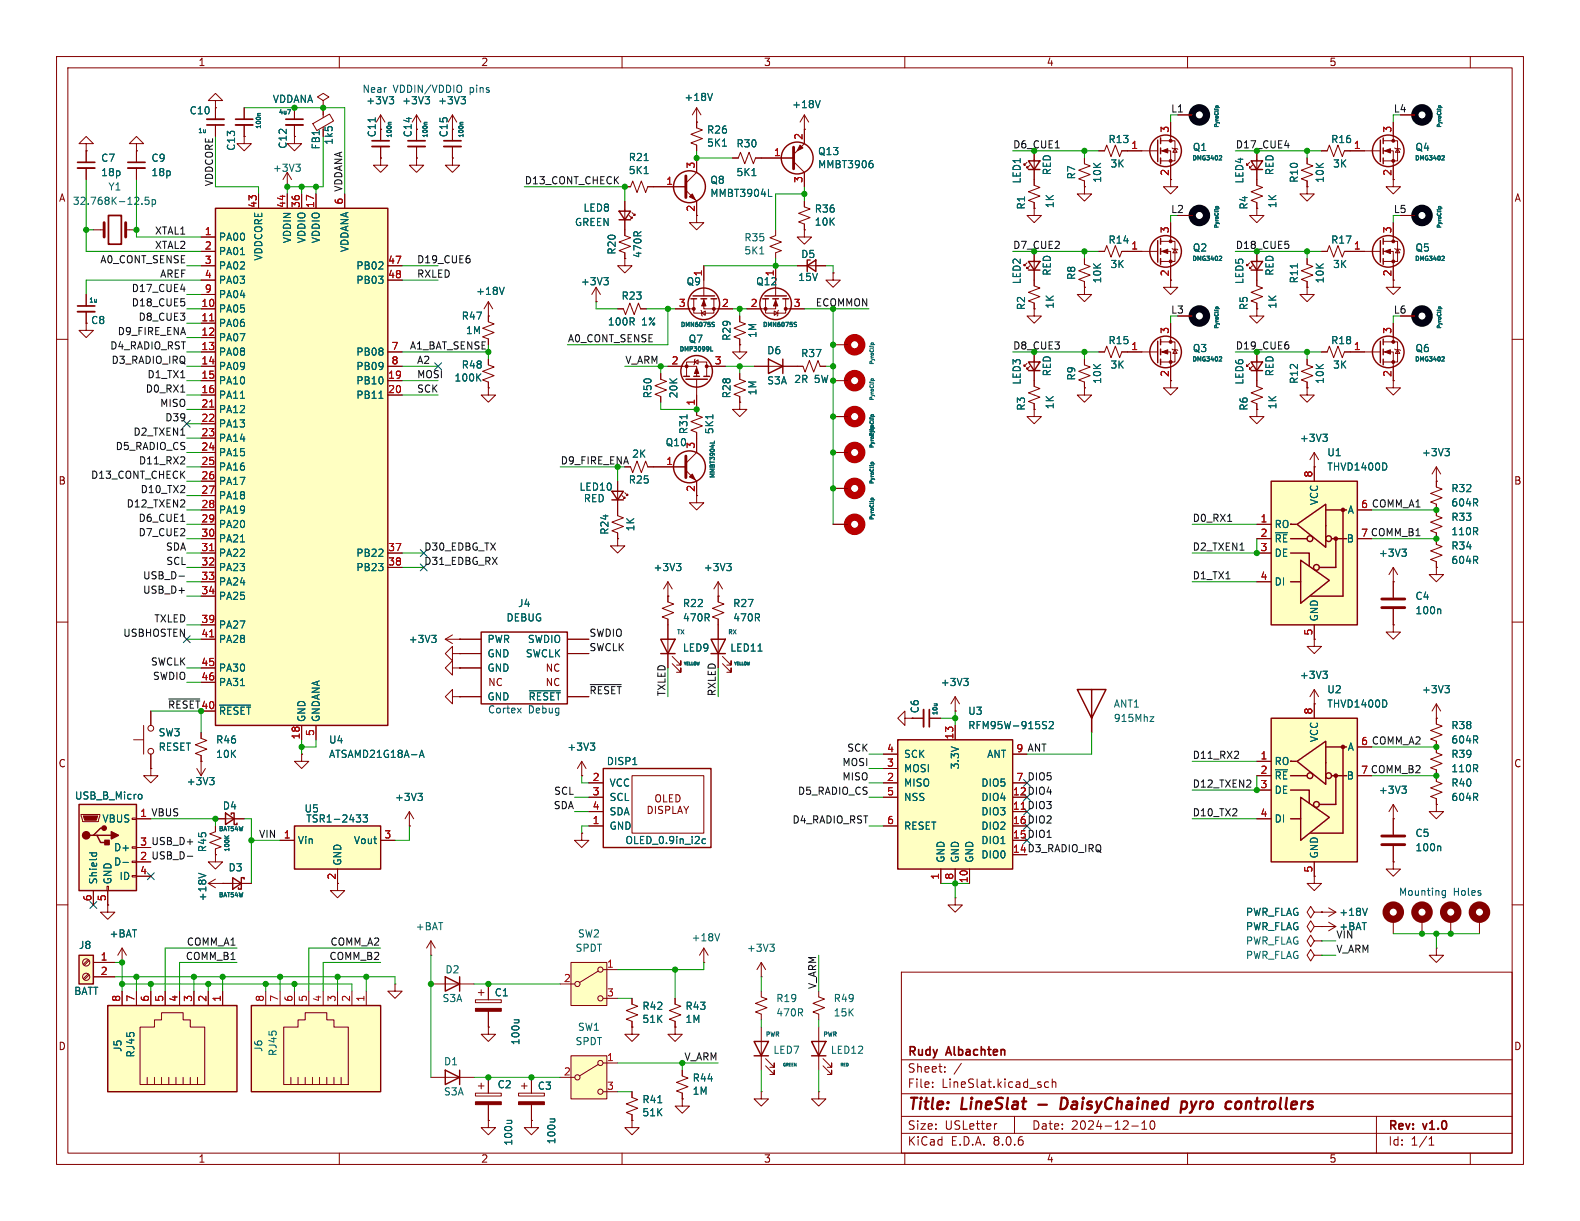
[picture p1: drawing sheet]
<svg xmlns="http://www.w3.org/2000/svg" width="279mm" height="216mm" viewBox="0 0 279 216" stroke-linecap="round" stroke-linejoin="round" font-family="sans-serif">
<defs><g id="words">
<g font-size="2.8" fill="#840000">
<text x="160.4" y="196.8">Title:</text>
<text x="170.1" y="196.8">LineSlat</text>
<text x="189.2" y="196.8">DaisyChained</text>
<text x="211.3" y="196.8">pyro</text>
<text x="220" y="196.8">controllers</text>
</g>
<g font-size="2.1" fill="#840000">
<text x="160.4" y="189.9">Sheet:</text>
<text x="160.4" y="187.1">Rudy</text>
<text x="167.5" y="187.1">Albachten</text>
<text x="160.4" y="192.6">File:</text>
<text x="166.5" y="192.6">LineSlat.kicad_sch</text>
<text x="160.4" y="202.8">KiCad</text>
<text x="160.4" y="200">Size:</text>
<text x="167.1" y="200">USLetter</text>
<text x="168.1" y="202.8">E.D.A.</text>
<text x="175.7" y="202.8">8.0.6</text>
<text x="182.4" y="200">Date:</text>
<text x="189.4" y="200">2024-12-10</text>
<text x="245.4" y="200.2">Rev:</text>
<text x="245.4" y="202.8">Id:</text>
<text x="249.5" y="202.8">1/1</text>
<text x="251.8" y="200.2">v1.0</text>
</g>
<g font-size="1.8" fill="#840000">
<text x="35" y="11.9">1</text>
<text x="85" y="11.9">2</text>
<text x="135" y="11.9">3</text>
<text x="185" y="11.9">4</text>
<text x="235" y="11.9">5</text>
<text x="59" y="25.7" transform="rotate(-90 59 25.7)">1k5</text>
<text x="10.3" y="35.9">A</text>
<text x="206.8" y="31.2" transform="rotate(-90 206.8 31.2)">2</text>
<text x="246.1" y="31.2" transform="rotate(-90 246.1 31.2)">2</text>
<text x="267.7" y="35.9">A</text>
<text x="206.8" y="49" transform="rotate(-90 206.8 49)">2</text>
<text x="246.1" y="49" transform="rotate(-90 246.1 49)">2</text>
<text x="206.8" y="66.7" transform="rotate(-90 206.8 66.7)">2</text>
<text x="246.1" y="66.7" transform="rotate(-90 246.1 66.7)">2</text>
<text x="10.3" y="85.9">B</text>
<text x="122.9" y="87.1" transform="rotate(-90 122.9 87.1)">2</text>
<text x="267.7" y="85.9">B</text>
<text x="96.4" y="119">NC</text>
<text x="86.2" y="121.5">NC</text>
<text x="96.4" y="121.5">NC</text>
<text x="10.3" y="135.9">C</text>
<text x="267.7" y="135.9">C</text>
<text x="179" y="140.7">12 DIO4</text>
<text x="179" y="148.3">15 DIO1</text>
<text x="179" y="145.8">16 DIO2</text>
<text x="24.7" y="152.1">2 USB_D-</text>
<text x="179" y="150.9">14 D3_RADIO_IRQ</text>
<text x="10.3" y="185.9">D</text>
<text x="267.7" y="185.9">D</text>
<text x="35" y="205.8">1</text>
<text x="85" y="205.8">2</text>
<text x="135" y="205.8">3</text>
<text x="185" y="205.8">4</text>
<text x="235" y="205.8">5</text>
</g>
<g font-size="1.8" fill="#006464">
<text x="64" y="16.6">Near</text>
<text x="69.5" y="16.6">VDDIN/VDDIO</text>
<text x="33.4" y="20.4">C10</text>
<text x="48.1" y="18.4">VDDANA</text>
<text x="64.7" y="18.6">+3V3</text>
<text x="71" y="18.6">+3V3</text>
<text x="77.4" y="18.6">+3V3</text>
<text x="120.9" y="18.1">+18V</text>
<text x="124.9" y="23.8">R26</text>
<text x="140" y="19.3">+18V</text>
<text x="17.8" y="28.8">C7</text>
<text x="26.7" y="28.8">C9</text>
<text x="41.8" y="26.8" transform="rotate(-90 41.8 26.8)">C13</text>
<text x="50.9" y="26.4" transform="rotate(-90 50.9 26.4)">C12</text>
<text x="56.7" y="26.5" transform="rotate(-90 56.7 26.5)">FB1</text>
<text x="66.6" y="24.4" transform="rotate(-90 66.6 24.4)">C11</text>
<text x="73" y="24.4" transform="rotate(-90 73 24.4)">C14</text>
<text x="79.3" y="24.4" transform="rotate(-90 79.3 24.4)">C15</text>
<text x="111.1" y="28.7">R21</text>
<text x="124.9" y="26.1">5K1</text>
<text x="130.1" y="26.3">R30</text>
<text x="144.6" y="27.6">Q13</text>
<text x="144.6" y="29.9">MMBT3906</text>
<text x="195.9" y="25.5">R13</text>
<text x="196.3" y="29.8">3K</text>
<text x="210.8" y="26.9">Q1</text>
<text x="235.3" y="25.5">R16</text>
<text x="235.6" y="29.8">3K</text>
<text x="250.2" y="26.9">Q4</text>
<text x="17.8" y="31.3">18p</text>
<text x="19.1" y="33.9">Y1</text>
<text x="26.7" y="31.3">18p</text>
<text x="48.2" y="30.6">+3V3</text>
<text x="111.1" y="31">5K1</text>
<text x="125.5" y="35">MMBT3904L</text>
<text x="125.5" y="32.7">Q8</text>
<text x="130.1" y="31.3">5K1</text>
<text x="180.7" y="32.6" transform="rotate(-90 180.7 32.6)">LED1</text>
<text x="186" y="31.1" transform="rotate(-90 186 31.1)">RED</text>
<text x="190.3" y="31.8" transform="rotate(-90 190.3 31.8)">R7</text>
<text x="194.9" y="32.4" transform="rotate(-90 194.9 32.4)">10K</text>
<text x="220.1" y="32.6" transform="rotate(-90 220.1 32.6)">LED4</text>
<text x="225.4" y="31.1" transform="rotate(-90 225.4 31.1)">RED</text>
<text x="229.7" y="32.4" transform="rotate(-90 229.7 32.4)">R10</text>
<text x="234.3" y="32.4" transform="rotate(-90 234.3 32.4)">10K</text>
<text x="12.8" y="36.4">32.768K-12.5p</text>
<text x="101.6" y="40.2">GREEN</text>
<text x="103.1" y="37.6">LED8</text>
<text x="144" y="37.8">R36</text>
<text x="144" y="40.1">10K</text>
<text x="181.5" y="37.2" transform="rotate(-90 181.5 37.2)">R1</text>
<text x="186.5" y="36.9" transform="rotate(-90 186.5 36.9)">1K</text>
<text x="220.8" y="37.2" transform="rotate(-90 220.8 37.2)">R4</text>
<text x="225.9" y="36.9" transform="rotate(-90 225.9 36.9)">1K</text>
<text x="38.6" y="42.8">PA00</text>
<text x="38.6" y="45.3">PA01</text>
<text x="38.6" y="47.9">PA02</text>
<text x="46.6" y="46.2" transform="rotate(-90 46.6 46.2)">VDDCORE</text>
<text x="51.7" y="43.1" transform="rotate(-90 51.7 43.1)">VDDIN</text>
<text x="54.2" y="43.1" transform="rotate(-90 54.2 43.1)">VDDIO</text>
<text x="56.7" y="43.1" transform="rotate(-90 56.7 43.1)">VDDIO</text>
<text x="61.8" y="44.7" transform="rotate(-90 61.8 44.7)">VDDANA</text>
<text x="62.9" y="47.9">PB02</text>
<text x="109.1" y="45.1" transform="rotate(-90 109.1 45.1)">R20</text>
<text x="113.6" y="45.7" transform="rotate(-90 113.6 45.7)">470R</text>
<text x="131.5" y="42.9">R35</text>
<text x="131.5" y="45.2">5K1</text>
<text x="141.6" y="45.8">D5</text>
<text x="195.9" y="43.3">R14</text>
<text x="196.3" y="47.6">3K</text>
<text x="210.8" y="44.7">Q2</text>
<text x="235.3" y="43.3">R17</text>
<text x="235.6" y="47.6">3K</text>
<text x="250.2" y="44.7">Q5</text>
<text x="38.6" y="50.4">PA03</text>
<text x="38.6" y="52.9">PA04</text>
<text x="62.9" y="50.4">PB03</text>
<text x="84.1" y="52.3">+18V</text>
<text x="102.6" y="50.6">+3V3</text>
<text x="109.8" y="53.2">R23</text>
<text x="121.3" y="50.6">Q9</text>
<text x="133.6" y="50.6">Q12</text>
<text x="141.1" y="49.9">15V</text>
<text x="180.7" y="50.3" transform="rotate(-90 180.7 50.3)">LED2</text>
<text x="186" y="48.9" transform="rotate(-90 186 48.9)">RED</text>
<text x="190.3" y="49.6" transform="rotate(-90 190.3 49.6)">R8</text>
<text x="194.9" y="50.2" transform="rotate(-90 194.9 50.2)">10K</text>
<text x="220.1" y="50.3" transform="rotate(-90 220.1 50.3)">LED5</text>
<text x="225.4" y="48.9" transform="rotate(-90 225.4 48.9)">RED</text>
<text x="229.7" y="50.2" transform="rotate(-90 229.7 50.2)">R11</text>
<text x="234.3" y="50.2" transform="rotate(-90 234.3 50.2)">10K</text>
<text x="16" y="57.5">C8</text>
<text x="38.6" y="55.5">PA05</text>
<text x="38.6" y="58">PA06</text>
<text x="81.5" y="56.7">R47</text>
<text x="82.3" y="59.3">1M</text>
<text x="107.4" y="57.8">100R</text>
<text x="113.5" y="57.8">1%</text>
<text x="134" y="59.9" transform="rotate(-90 134 59.9)">1M</text>
<text x="181.5" y="54.9" transform="rotate(-90 181.5 54.9)">R2</text>
<text x="186.5" y="54.7" transform="rotate(-90 186.5 54.7)">1K</text>
<text x="220.8" y="54.9" transform="rotate(-90 220.8 54.9)">R5</text>
<text x="225.9" y="54.7" transform="rotate(-90 225.9 54.7)">1K</text>
<text x="38.6" y="60.6">PA07</text>
<text x="38.6" y="63.1">PA08</text>
<text x="38.6" y="65.6">PA09</text>
<text x="62.9" y="63.1">PB08</text>
<text x="62.9" y="65.6">PB09</text>
<text x="81.5" y="65.4">R48</text>
<text x="121.7" y="60.8">Q7</text>
<text x="129.4" y="60.4" transform="rotate(-90 129.4 60.4)">R29</text>
<text x="135.6" y="62.8">D6</text>
<text x="141.6" y="63.3">R37</text>
<text x="195.9" y="61.1">R15</text>
<text x="196.3" y="65.4">3K</text>
<text x="210.8" y="62.5">Q3</text>
<text x="235.3" y="61.1">R18</text>
<text x="235.6" y="65.4">3K</text>
<text x="250.2" y="62.5">Q6</text>
<text x="38.6" y="68.2">PA10</text>
<text x="38.6" y="70.7">PA11</text>
<text x="62.9" y="68.2">PB10</text>
<text x="62.9" y="70.7">PB11</text>
<text x="80.3" y="67.7">100K</text>
<text x="115.4" y="70.5" transform="rotate(-90 115.4 70.5)">R50</text>
<text x="120" y="70.5" transform="rotate(-90 120 70.5)">20K</text>
<text x="129.4" y="70.5" transform="rotate(-90 129.4 70.5)">R28</text>
<text x="134" y="70" transform="rotate(-90 134 70)">1M</text>
<text x="135.6" y="68.2">S3A</text>
<text x="140.4" y="67.9">2R</text>
<text x="144" y="67.9">5W</text>
<text x="180.7" y="68.1" transform="rotate(-90 180.7 68.1)">LED3</text>
<text x="186" y="66.6" transform="rotate(-90 186 66.6)">RED</text>
<text x="190.3" y="67.4" transform="rotate(-90 190.3 67.4)">R9</text>
<text x="194.9" y="68" transform="rotate(-90 194.9 68)">10K</text>
<text x="220.1" y="68.1" transform="rotate(-90 220.1 68.1)">LED6</text>
<text x="225.4" y="66.6" transform="rotate(-90 225.4 66.6)">RED</text>
<text x="229.7" y="68" transform="rotate(-90 229.7 68)">R12</text>
<text x="234.3" y="68" transform="rotate(-90 234.3 68)">10K</text>
<text x="38.6" y="73.3">PA12</text>
<text x="38.6" y="75.8">PA13</text>
<text x="121.8" y="76.9" transform="rotate(-90 121.8 76.9)">R31</text>
<text x="126.3" y="76.9" transform="rotate(-90 126.3 76.9)">5K1</text>
<text x="181.5" y="72.7" transform="rotate(-90 181.5 72.7)">R3</text>
<text x="186.5" y="72.5" transform="rotate(-90 186.5 72.5)">1K</text>
<text x="220.8" y="72.7" transform="rotate(-90 220.8 72.7)">R6</text>
<text x="225.9" y="72.5" transform="rotate(-90 225.9 72.5)">1K</text>
<text x="38.6" y="78.3">PA14</text>
<text x="38.6" y="80.9">PA15</text>
<text x="38.6" y="83.4">PA16</text>
<text x="111.7" y="81.1">2K</text>
<text x="117.6" y="79.1">Q10</text>
<text x="229.8" y="78.3">+3V3</text>
<text x="234.6" y="80.9">U1</text>
<text x="234.6" y="83.4">THVD1400D</text>
<text x="251.4" y="80.9">+3V3</text>
<text x="38.6" y="86">PA17</text>
<text x="38.6" y="88.5">PA18</text>
<text x="102.4" y="87">LED10</text>
<text x="103.1" y="89">RED</text>
<text x="111.1" y="85.7">R25</text>
<text x="233.3" y="89.4" transform="rotate(-90 233.3 89.4)">VCC</text>
<text x="256.6" y="87.2">R32</text>
<text x="256.6" y="89.8">604R</text>
<text x="38.6" y="91">PA19</text>
<text x="38.6" y="93.6">PA20</text>
<text x="107.8" y="94.7" transform="rotate(-90 107.8 94.7)">R24</text>
<text x="112.4" y="94.1" transform="rotate(-90 112.4 94.1)">1K</text>
<text x="225.3" y="93.6">RO</text>
<text x="238.2" y="91">A</text>
<text x="256.6" y="92.3">R33</text>
<text x="256.6" y="94.8">110R</text>
<text x="38.6" y="96.1">PA21</text>
<text x="38.6" y="98.7">PA22</text>
<text x="38.6" y="101.2">PA23</text>
<text x="62.9" y="98.7">PB22</text>
<text x="62.9" y="101.2">PB23</text>
<text x="115.5" y="101.2">+3V3</text>
<text x="124.4" y="101.2">+3V3</text>
<text x="225.3" y="96.1">~{RE}</text>
<text x="225.3" y="98.7">DE</text>
<text x="238" y="96.1">B</text>
<text x="243.7" y="98.7">+3V3</text>
<text x="256.6" y="97.4">R34</text>
<text x="256.6" y="99.9">604R</text>
<text x="38.6" y="103.7">PA24</text>
<text x="38.6" y="106.3">PA25</text>
<text x="91.5" y="107.5">J4</text>
<text x="120.7" y="107.5">R22</text>
<text x="129.5" y="107.5">R27</text>
<text x="225.3" y="103.7">DI</text>
<text x="250.2" y="106.3">C4</text>
<text x="38.6" y="111.4">PA27</text>
<text x="38.6" y="113.9">PA28</text>
<text x="72.2" y="113.9">+3V3</text>
<text x="86.1" y="113.9">PWR</text>
<text x="89.5" y="110.1">DEBUG</text>
<text x="93.2" y="113.9">SWDIO</text>
<text x="120.7" y="110.1">470R</text>
<text x="129.5" y="110.1">470R</text>
<text x="233.3" y="110" transform="rotate(-90 233.3 110)">GND</text>
<text x="250.2" y="108.8">100n</text>
<text x="38.6" y="119">PA30</text>
<text x="86.1" y="116.4">GND</text>
<text x="86.1" y="119">GND</text>
<text x="92.9" y="116.4">SWCLK</text>
<text x="120.7" y="115.4">LED9</text>
<text x="129" y="115.4">LED11</text>
<text x="38.6" y="121.5">PA31</text>
<text x="86.1" y="124.1">GND</text>
<text x="93.4" y="124.1">~{RESET}</text>
<text x="166.3" y="121.5">+3V3</text>
<text x="196.9" y="125.3">ANT1</text>
<text x="229.8" y="120.2">+3V3</text>
<text x="234.6" y="122.8">U2</text>
<text x="234.6" y="125.3">THVD1400D</text>
<text x="251.4" y="122.8">+3V3</text>
<text x="27.9" y="130.4">SW3</text>
<text x="38.1" y="131.7">R46</text>
<text x="38.6" y="126.6">~{RESET}</text>
<text x="54.2" y="127.8" transform="rotate(-90 54.2 127.8)">GND</text>
<text x="56.7" y="127.8" transform="rotate(-90 56.7 127.8)">GNDANA</text>
<text x="58.1" y="131.7">U4</text>
<text x="162.7" y="126.2" transform="rotate(-90 162.7 126.2)">C6</text>
<text x="171.1" y="126.6">U3</text>
<text x="171.1" y="129.1">RFM95W-915S2</text>
<text x="196.9" y="127.9">915Mhz</text>
<text x="233.3" y="131.3" transform="rotate(-90 233.3 131.3)">VCC</text>
<text x="256.6" y="129.1">R38</text>
<text x="256.6" y="131.7">604R</text>
<text x="27.9" y="132.9">RESET</text>
<text x="38.1" y="134.2">10K</text>
<text x="58.1" y="134.2">ATSAMD21G18A-A</text>
<text x="100.2" y="132.9">+3V3</text>
<text x="107.2" y="135.5">DISP1</text>
<text x="159.8" y="136.8">MOSI</text>
<text x="159.8" y="134.2">SCK</text>
<text x="169.8" y="136.1" transform="rotate(-90 169.8 136.1)">3.3V</text>
<text x="174.5" y="134.2">ANT</text>
<text x="225.3" y="135.5">RO</text>
<text x="238.2" y="132.9">A</text>
<text x="256.6" y="134.2">R39</text>
<text x="256.6" y="136.8">110R</text>
<text x="13.2" y="141.6">USB_B_Micro</text>
<text x="32.9" y="139">+3V3</text>
<text x="39.3" y="143.4">D4</text>
<text x="53.7" y="143.9">U5</text>
<text x="69.7" y="141.8">+3V3</text>
<text x="107.7" y="139.3">VCC</text>
<text x="107.7" y="141.8">SCL</text>
<text x="159.8" y="139.3">MISO</text>
<text x="159.8" y="141.8">NSS</text>
<text x="173.4" y="141.8">DIO4</text>
<text x="173.4" y="139.3">DIO5</text>
<text x="225.3" y="138">~{RE}</text>
<text x="225.3" y="140.6">DE</text>
<text x="238" y="138">B</text>
<text x="243.7" y="140.6">+3V3</text>
<text x="256.6" y="139.3">R40</text>
<text x="256.6" y="141.8">604R</text>
<text x="18" y="145.6">VBUS</text>
<text x="52.6" y="149.5">Vin</text>
<text x="54.1" y="145.6">TSR1-2433</text>
<text x="62.5" y="149.5">Vout</text>
<text x="107.7" y="146.9">GND</text>
<text x="107.7" y="144.4">SDA</text>
<text x="110.5" y="149.5">OLED_0.9in_i2c</text>
<text x="159.8" y="146.9">RESET</text>
<text x="173.4" y="144.4">DIO3</text>
<text x="173.4" y="149.5">DIO1</text>
<text x="173.4" y="146.9">DIO2</text>
<text x="225.3" y="145.6">DI</text>
<text x="250.2" y="148.2">C5</text>
<text x="20.1" y="153.3">D-</text>
<text x="20.1" y="150.7">D+</text>
<text x="21" y="155.8">ID</text>
<text x="36.7" y="150.8" transform="rotate(-90 36.7 150.8)">R45</text>
<text x="40.3" y="154.3">D3</text>
<text x="60.6" y="153.2" transform="rotate(-90 60.6 153.2)">GND</text>
<text x="167.2" y="152.7" transform="rotate(-90 167.2 152.7)">GND</text>
<text x="169.8" y="152.7" transform="rotate(-90 169.8 152.7)">GND</text>
<text x="172.3" y="152.7" transform="rotate(-90 172.3 152.7)">GND</text>
<text x="173.4" y="152">DIO0</text>
<text x="233.3" y="151.9" transform="rotate(-90 233.3 151.9)">GND</text>
<text x="250.2" y="150.7">100n</text>
<text x="17.4" y="156.5" transform="rotate(-90 17.4 156.5)">Shield</text>
<text x="19.9" y="156.5" transform="rotate(-90 19.9 156.5)">GND</text>
<text x="36.7" y="159.5" transform="rotate(-90 36.7 159.5)">+18V</text>
<text x="13.9" y="168">J8</text>
<text x="19.3" y="166">+BAT</text>
<text x="73.4" y="164.7">+BAT</text>
<text x="102.1" y="166">SW2</text>
<text x="122.2" y="166.6">+18V</text>
<text x="220.2" y="164.7">PWR_FLAG</text>
<text x="220.2" y="162.2">PWR_FLAG</text>
<text x="220.2" y="167.2">PWR_FLAG</text>
<text x="236.2" y="166">VIN</text>
<text x="236.7" y="164.7">+BAT</text>
<text x="236.7" y="162.2">+18V</text>
<text x="78.7" y="172.3">D2</text>
<text x="101.7" y="168.5">SPDT</text>
<text x="132" y="168.5">+3V3</text>
<text x="220.2" y="169.8">PWR_FLAG</text>
<text x="13" y="176.1">BATT</text>
<text x="78.2" y="177.4">S3A</text>
<text x="87.4" y="176.4">C1</text>
<text x="113.5" y="178.8">R42</text>
<text x="121.1" y="178.8">R43</text>
<text x="137.2" y="179.9">470R</text>
<text x="137.2" y="177.4">R19</text>
<text x="147.3" y="177.4">R49</text>
<text x="147.3" y="179.9">15K</text>
<text x="92" y="184.9" transform="rotate(-90 92 184.9)">100u</text>
<text x="101.7" y="185">SPDT</text>
<text x="102.1" y="182.5">SW1</text>
<text x="113.5" y="181.1">51K</text>
<text x="121.1" y="181.1">1M</text>
<text x="21.7" y="186.1" transform="rotate(-90 21.7 186.1)">J5</text>
<text x="24" y="187.1" transform="rotate(-90 24 187.1)">RJ45</text>
<text x="46.6" y="186.1" transform="rotate(-90 46.6 186.1)">J6</text>
<text x="49.1" y="186.8" transform="rotate(-90 49.1 186.8)">RJ45</text>
<text x="78.4" y="188.6">D1</text>
<text x="122.4" y="191.5">R44</text>
<text x="136.7" y="186.5">LED7</text>
<text x="146.8" y="186.5">LED12</text>
<text x="78.4" y="193.9">S3A</text>
<text x="87.9" y="192.6">C2</text>
<text x="95" y="192.9">C3</text>
<text x="113.5" y="195.3">R41</text>
<text x="113.5" y="197.6">51K</text>
<text x="122.4" y="193.8">1M</text>
<text x="90.8" y="202.7" transform="rotate(-90 90.8 202.7)">100u</text>
<text x="98.4" y="202.4" transform="rotate(-90 98.4 202.4)">100u</text>
</g>
<g font-size="1.8" fill="#0000c2">
<text x="83.2" y="16.6">pins</text>
<text x="86.2" y="126.3">Cortex</text>
<text x="93.4" y="126.3">Debug</text>
<text x="247.3" y="158.6">Mounting</text>
<text x="257" y="158.6">Holes</text>
</g>
<g font-size="1.8" fill="#a90000">
<text x="206.8" y="23.6" transform="rotate(-90 206.8 23.6)">3</text>
<text x="246.1" y="23.6" transform="rotate(-90 246.1 23.6)">3</text>
<text x="122.9" y="29.9" transform="rotate(-90 122.9 29.9)">3</text>
<text x="136.8" y="27.7">1</text>
<text x="142" y="24.8" transform="rotate(-90 142 24.8)">2</text>
<text x="200" y="26.4">1</text>
<text x="239.3" y="26.4">1</text>
<text x="117.7" y="32.8">1</text>
<text x="142" y="32.5" transform="rotate(-90 142 32.5)">3</text>
<text x="36.1" y="41.7">1</text>
<text x="45.5" y="36.9" transform="rotate(-90 45.5 36.9)">43</text>
<text x="50.5" y="36.9" transform="rotate(-90 50.5 36.9)">44</text>
<text x="53.1" y="36.9" transform="rotate(-90 53.1 36.9)">36</text>
<text x="55.6" y="36.9" transform="rotate(-90 55.6 36.9)">17</text>
<text x="60.7" y="36.3" transform="rotate(-90 60.7 36.3)">6</text>
<text x="122.9" y="37.5" transform="rotate(-90 122.9 37.5)">2</text>
<text x="206.8" y="41.3" transform="rotate(-90 206.8 41.3)">3</text>
<text x="246.1" y="41.3" transform="rotate(-90 246.1 41.3)">3</text>
<text x="36.1" y="44.2">2</text>
<text x="36.1" y="46.7">3</text>
<text x="68.5" y="46.7">47</text>
<text x="200" y="44.2">1</text>
<text x="239.3" y="44.2">1</text>
<text x="36.1" y="49.3">4</text>
<text x="36.1" y="51.8">9</text>
<text x="68.5" y="49.3">48</text>
<text x="124.2" y="49" transform="rotate(-90 124.2 49)">1</text>
<text x="136.9" y="49" transform="rotate(-90 136.9 49)">1</text>
<text x="35.5" y="54.4">10</text>
<text x="35.5" y="56.9">11</text>
<text x="35.5" y="59.4">12</text>
<text x="119.9" y="54.4">3</text>
<text x="127.6" y="54.4">2</text>
<text x="132.6" y="54.4">2</text>
<text x="140.3" y="54.4">3</text>
<text x="206.8" y="59.1" transform="rotate(-90 206.8 59.1)">3</text>
<text x="246.1" y="59.1" transform="rotate(-90 246.1 59.1)">3</text>
<text x="35.5" y="62">13</text>
<text x="35.5" y="64.5">14</text>
<text x="69.1" y="62">7</text>
<text x="69.1" y="64.5">8</text>
<text x="118.7" y="64.5">2</text>
<text x="126.3" y="64.5">3</text>
<text x="200" y="62">1</text>
<text x="239.3" y="62">1</text>
<text x="35.5" y="67.1">15</text>
<text x="35.5" y="69.6">16</text>
<text x="68.5" y="67.1">19</text>
<text x="68.5" y="69.6">20</text>
<text x="122.9" y="71.8" transform="rotate(-90 122.9 71.8)">1</text>
<text x="35.5" y="72.1">21</text>
<text x="35.5" y="74.7">22</text>
<text x="35.5" y="77.2">23</text>
<text x="35.5" y="79.8">24</text>
<text x="35.5" y="82.3">25</text>
<text x="117.7" y="82.3">1</text>
<text x="122.9" y="79.4" transform="rotate(-90 122.9 79.4)">3</text>
<text x="35.5" y="84.8">26</text>
<text x="35.5" y="87.4">27</text>
<text x="35.5" y="89.9">28</text>
<text x="232.2" y="84.5" transform="rotate(-90 232.2 84.5)">8</text>
<text x="240.6" y="89.9">6</text>
<text x="35.5" y="92.5">29</text>
<text x="35.5" y="95">30</text>
<text x="222.8" y="92.5">1</text>
<text x="222.8" y="95">2</text>
<text x="240.6" y="95">7</text>
<text x="35.5" y="97.5">31</text>
<text x="35.5" y="100.1">32</text>
<text x="68.5" y="97.5">37</text>
<text x="68.5" y="100.1">38</text>
<text x="222.8" y="97.5">3</text>
<text x="35.5" y="102.6">33</text>
<text x="35.5" y="105.2">34</text>
<text x="222.8" y="102.6">4</text>
<text x="35.5" y="110.2">39</text>
<text x="35.5" y="112.8">41</text>
<text x="232.2" y="112.5" transform="rotate(-90 232.2 112.5)">5</text>
<text x="35.5" y="117.9">45</text>
<text x="35.5" y="125.5">40</text>
<text x="35.5" y="120.4">46</text>
<text x="53.1" y="130.9" transform="rotate(-90 53.1 130.9)">18</text>
<text x="55.6" y="130.2" transform="rotate(-90 55.6 130.2)">5</text>
<text x="168.7" y="130.9" transform="rotate(-90 168.7 130.9)">13</text>
<text x="232.2" y="126.4" transform="rotate(-90 232.2 126.4)">8</text>
<text x="240.6" y="131.8">6</text>
<text x="156.8" y="135.6">3</text>
<text x="156.8" y="133.1">4</text>
<text x="179.6" y="133.1">9</text>
<text x="222.8" y="134.4">1</text>
<text x="222.8" y="136.9">2</text>
<text x="240.6" y="136.9">7</text>
<text x="104.7" y="138.2">2</text>
<text x="104.7" y="140.7">3</text>
<text x="104.7" y="143.3">4</text>
<text x="156.8" y="138.2">2</text>
<text x="156.8" y="140.7">5</text>
<text x="179" y="143.3">11 DIO3</text>
<text x="179" y="143.3">11</text>
<text x="179" y="140.7">12</text>
<text x="179.6" y="138.2">7</text>
<text x="222.8" y="139.4">3</text>
<text x="24.7" y="144.5">1</text>
<text x="24.7" y="149.6">3</text>
<text x="50.1" y="148.3">1</text>
<text x="67.9" y="148.3">3</text>
<text x="104.7" y="145.8">1</text>
<text x="156.8" y="145.8">6</text>
<text x="179" y="148.3">15</text>
<text x="179" y="145.8">16</text>
<text x="222.8" y="144.5">4</text>
<text x="24.7" y="154.7">4</text>
<text x="24.7" y="152.1">2</text>
<text x="59.4" y="155.6" transform="rotate(-90 59.4 155.6)">2</text>
<text x="166.1" y="155.6" transform="rotate(-90 166.1 155.6)">1</text>
<text x="168.7" y="155.6" transform="rotate(-90 168.7 155.6)">8</text>
<text x="179" y="150.9">14</text>
<text x="232.2" y="154.4" transform="rotate(-90 232.2 154.4)">5</text>
<text x="16.3" y="159.5" transform="rotate(-90 16.3 159.5)">6</text>
<text x="18.8" y="159.5" transform="rotate(-90 18.8 159.5)">5</text>
<text x="171.2" y="156.3" transform="rotate(-90 171.2 156.3)">10</text>
<text x="17.7" y="169.9">1</text>
<text x="17.7" y="172.5">2</text>
<text x="99.6" y="173.7">2</text>
<text x="107.2" y="171.2">1</text>
<text x="21.3" y="177.2" transform="rotate(-90 21.3 177.2)">8</text>
<text x="23.9" y="177.2" transform="rotate(-90 23.9 177.2)">7</text>
<text x="26.4" y="177.2" transform="rotate(-90 26.4 177.2)">6</text>
<text x="29" y="177.2" transform="rotate(-90 29 177.2)">5</text>
<text x="31.5" y="177.2" transform="rotate(-90 31.5 177.2)">4</text>
<text x="34" y="177.2" transform="rotate(-90 34 177.2)">3</text>
<text x="36.6" y="177.2" transform="rotate(-90 36.6 177.2)">2</text>
<text x="39.1" y="177.2" transform="rotate(-90 39.1 177.2)">1</text>
<text x="46.7" y="177.2" transform="rotate(-90 46.7 177.2)">8</text>
<text x="49.3" y="177.2" transform="rotate(-90 49.3 177.2)">7</text>
<text x="51.8" y="177.2" transform="rotate(-90 51.8 177.2)">6</text>
<text x="54.4" y="177.2" transform="rotate(-90 54.4 177.2)">5</text>
<text x="56.9" y="177.2" transform="rotate(-90 56.9 177.2)">4</text>
<text x="59.4" y="177.2" transform="rotate(-90 59.4 177.2)">3</text>
<text x="62" y="177.2" transform="rotate(-90 62 177.2)">2</text>
<text x="64.5" y="177.2" transform="rotate(-90 64.5 177.2)">1</text>
<text x="107.2" y="176.3">3</text>
<text x="99.6" y="190.2">2</text>
<text x="107.2" y="187.7">1</text>
<text x="107.2" y="192.8">3</text>
</g>
<g font-size="1.8" fill="#009600">
<text x="207" y="20">L1</text>
<text x="246.4" y="20">L4</text>
<text x="179.1" y="26.3">D6_CUE1</text>
<text x="218.4" y="26.3">D17_CUE4</text>
<text x="207" y="37.8">L2</text>
<text x="246.4" y="37.8">L5</text>
<text x="179.1" y="44.1">D7_CUE2</text>
<text x="218.4" y="44.1">D18_CUE5</text>
<text x="207" y="55.5">L3</text>
<text x="246.4" y="55.5">L6</text>
<text x="72.4" y="61.9">A1_BAT_SENSE</text>
<text x="179.1" y="61.9">D8_CUE3</text>
<text x="218.4" y="61.9">D19_CUE6</text>
<text x="99.1" y="82.2">D9_FIRE_ENA</text>
<text x="29.6" y="125.4">~{RESET}</text>
</g>
<g font-size="1.8" fill="#0f0f0f">
<text x="37.8" y="33" transform="rotate(-90 37.8 33)">VDDCORE</text>
<text x="60.6" y="34" transform="rotate(-90 60.6 34)">VDDANA</text>
<text x="92.7" y="32.7">D13_CONT_CHECK</text>
<text x="27.3" y="41.6">XTAL1</text>
<text x="17.6" y="46.6">A0_CONT_SENSE</text>
<text x="27.3" y="44.1">XTAL2</text>
<text x="73.7" y="46.6">D19_CUE6</text>
<text x="23.2" y="51.7">D17_CUE4</text>
<text x="28.2" y="49.2">AREF</text>
<text x="73.7" y="49.2">RXLED</text>
<text x="20.7" y="59.3">D9_FIRE_ENA</text>
<text x="23.2" y="54.3">D18_CUE5</text>
<text x="24.4" y="56.8">D8_CUE3</text>
<text x="144.2" y="54.3">ECOMMON</text>
<text x="19.4" y="61.9">D4_RADIO_RST</text>
<text x="19.6" y="64.4">D3_RADIO_IRQ</text>
<text x="73.7" y="64.4">A2</text>
<text x="100.3" y="60.6">A0_CONT_SENSE</text>
<text x="110.5" y="64.4">V_ARM</text>
<text x="25.7" y="69.5">D0_RX1</text>
<text x="26" y="67">D1_TX1</text>
<text x="73.7" y="69.5">SCK</text>
<text x="73.7" y="67">MOSI</text>
<text x="23.5" y="77.1">D2_TXEN1</text>
<text x="28.2" y="72">MISO</text>
<text x="29.1" y="74.6">D39</text>
<text x="20.4" y="79.7">D5_RADIO_CS</text>
<text x="24.5" y="82.2">D11_RX2</text>
<text x="16" y="84.7">D13_CONT_CHECK</text>
<text x="22.3" y="89.8">D12_TXEN2</text>
<text x="24.8" y="87.3">D10_TX2</text>
<text x="240.6" y="89.9">6 COMM_A1</text>
<text x="24.4" y="92.4">D6_CUE1</text>
<text x="24.4" y="94.9">D7_CUE2</text>
<text x="210.8" y="92.4">D0_RX1</text>
<text x="240.6" y="95">7 COMM_B1</text>
<text x="29.2" y="97.4">SDA</text>
<text x="29.3" y="100">SCL</text>
<text x="74.9" y="100">D31_EDBG_RX</text>
<text x="74.9" y="97.4">D30_EDBG_TX</text>
<text x="210.8" y="97.4">D2_TXEN1</text>
<text x="25.2" y="105.1">USB_D+</text>
<text x="25.2" y="102.5">USB_D-</text>
<text x="210.8" y="102.5">D1_TX1</text>
<text x="21.7" y="112.7">USBHOSTEN</text>
<text x="27.2" y="110.1">TXLED</text>
<text x="104.1" y="112.7">SWDIO</text>
<text x="26.6" y="117.8">SWCLK</text>
<text x="104.1" y="115.2">SWCLK</text>
<text x="27" y="120.3">SWDIO</text>
<text x="104.1" y="122.8">~{RESET}</text>
<text x="117.8" y="123.2" transform="rotate(-90 117.8 123.2)">TXLED</text>
<text x="126.7" y="123.2" transform="rotate(-90 126.7 123.2)">RXLED</text>
<text x="240.6" y="131.8">6 COMM_A2</text>
<text x="148.9" y="135.5">MOSI</text>
<text x="149.7" y="133">SCK</text>
<text x="179.6" y="133.1">9 ANT</text>
<text x="210.8" y="134.3">D11_RX2</text>
<text x="240.6" y="136.9">7 COMM_B2</text>
<text x="97.8" y="143.2">SDA</text>
<text x="97.9" y="140.6">SCL</text>
<text x="141" y="140.6">D5_RADIO_CS</text>
<text x="148.9" y="138.1">MISO</text>
<text x="179.6" y="138.2">7 DIO5</text>
<text x="210.8" y="139.4">D12_TXEN2</text>
<text x="24.7" y="144.5">1 VBUS</text>
<text x="24.7" y="149.6">3 USB_D+</text>
<text x="45.7" y="148.2">VIN</text>
<text x="140" y="145.7">D4_RADIO_RST</text>
<text x="210.8" y="144.4">D10_TX2</text>
<text x="32.9" y="167.3">COMM_A1</text>
<text x="58.3" y="167.3">COMM_A2</text>
<text x="32.8" y="169.8">COMM_B1</text>
<text x="58.2" y="169.8">COMM_B2</text>
<text x="236.2" y="168.6">V_ARM</text>
<text x="144.4" y="175" transform="rotate(-90 144.4 175)">V_ARM</text>
<text x="120.9" y="187.6">V_ARM</text>
</g>
<g font-size="1.1" fill="#006464">
<text x="34.9" y="23.7">1u</text>
<text x="46.3" y="22.9" transform="rotate(-90 46.3 22.9)">100n</text>
<text x="49.2" y="20.4">4u7</text>
<text x="69.4" y="24.5" transform="rotate(-90 69.4 24.5)">100n</text>
<text x="75.8" y="24.5" transform="rotate(-90 75.8 24.5)">100n</text>
<text x="82.1" y="24.5" transform="rotate(-90 82.1 24.5)">100n</text>
<text x="210.7" y="28.5">DMG3402</text>
<text x="250.1" y="28.5">DMG3402</text>
<text x="210.7" y="46.3">DMG3402</text>
<text x="250.1" y="46.3">DMG3402</text>
<text x="15.7" y="53.7">1u</text>
<text x="120.3" y="58">DMN6075S</text>
<text x="134.8" y="58">DMN6075S</text>
<text x="120.1" y="62.3">DMP3099L</text>
<text x="210.7" y="64.1">DMG3402</text>
<text x="250.1" y="64.1">DMG3402</text>
<text x="126.6" y="84.7" transform="rotate(-90 126.6 84.7)">MMBT3904L</text>
<text x="166" y="126.6" transform="rotate(-90 166 126.6)">10u</text>
<text x="38.6" y="147.2">BAT54W</text>
<text x="40.7" y="150.7" transform="rotate(-90 40.7 150.7)">100K</text>
<text x="38.6" y="158.9">BAT54W</text>
</g>
<g font-size="1.1" fill="#0000c2">
<text x="119.6" y="112.4">TX</text>
<text x="128.6" y="112.4">RX</text>
<text x="135.3" y="183.5">PWR</text>
<text x="145.5" y="183.5">PWR</text>
</g>
<g font-size=".9" fill="#006464">
<text x="215.7" y="22.7" transform="rotate(-90 215.7 22.7)">PyroClip</text>
<text x="255.1" y="22.7" transform="rotate(-90 255.1 22.7)">PyroClip</text>
<text x="215.7" y="40.5" transform="rotate(-90 215.7 40.5)">PyroClip</text>
<text x="255.1" y="40.5" transform="rotate(-90 255.1 40.5)">PyroClip</text>
<text x="215.7" y="58.3" transform="rotate(-90 215.7 58.3)">PyroClip</text>
<text x="255.1" y="58.3" transform="rotate(-90 255.1 58.3)">PyroClip</text>
<text x="154.7" y="64.6" transform="rotate(-90 154.7 64.6)">PyroClip</text>
<text x="154.7" y="71" transform="rotate(-90 154.7 71)">PyroClip</text>
<text x="154.7" y="77.3" transform="rotate(-90 154.7 77.3)">PyroClip</text>
<text x="154.7" y="79.4" transform="rotate(-90 154.7 79.4)">PyroClip</text>
<text x="154.7" y="85.7" transform="rotate(-90 154.7 85.7)">PyroClip</text>
<text x="154.7" y="92.1" transform="rotate(-90 154.7 92.1)">PyroClip</text>
</g>
<g font-size=".7" fill="#006464">
<text x="120.8" y="117.8">YELLOW</text>
<text x="129.7" y="117.8">YELLOW</text>
<text x="138.3" y="188.7">GREEN</text>
<text x="148.5" y="188.7">RED</text>
</g>
</g></defs>
<g fill="none" stroke="#840000" stroke-width=".18">
<path d="M10 10h259.4v195.9h-259.4zM12 12h255.4v191.9h-255.4zM38.1 17.8h-1.3l1.3-1.3 1.3 1.3h-1.3v1.3M38.1 19.1h.1M38.1 19.1v2M43.2 19.1v2M52.1 19.1v2M57.1 17.8l-1-.7 1-.6 1.1 .6-1.1 .7v1.3M57.1 19.1h.1M57.1 19.1v1.7M60 10v2M110 10v2"/>
<path d="M160 10v2M210 10v2M260 10v2M15.2 25.4h1.3l-1.3-1.3-1.2 1.3h1.2v1.3M15.2 26.7h.1M15.2 26.7v2M15.2 29.7v2.1M24.1 25.4h1.3l-1.3-1.3-1.2 1.3h1.2v1.3M24.1 26.7h.1M24.1 26.7v2M24.1 29.7v2.1M38.1 22.1v2"/>
<path d="M43.2 24.1v1.3h-1.3l1.3 1.3 1.2-1.3h-1.2M43.2 24.1h.1M43.2 22.1v2M50.8 33h.1M50.8 30.5l-.8 1.3M50.8 30.5v2.5M50.8 30.5l.8 1.3M52.1 24.1v1.3h-1.3l1.3 1.3 1.2-1.3h-1.2M52.1 24.1h.1M52.1 22.1v2M55.3 21.9l3-1.7 .7 1.2-3 1.7zM67.3 27.9v1.3h1.3l-1.3 1.3-1.3-1.3h1.3"/>
<path d="M67.3 27.9h.1M67.3 22.9v2M67.3 25.9v2M73.7 27.9v1.3h1.2l-1.2 1.3-1.3-1.3h1.3M73.7 27.9h.1M73.7 22.9h.1M73.7 20.3v4.6M73.7 25.9v2M73.7 20.3l-.8 1.3M73.7 20.3l.7 1.3M80 27.9v1.3h1.3l-1.3 1.3-1.3-1.3h1.3M80 27.9h.1"/>
<path d="M80 22.9v2M80 25.9v2M110.5 35.6v6.1l1 .3-2 .8 2 .8-2 .7 1 .4v1M111.3 38.1l.5 .5v-.2v.2h-.3M111.8 37.6l.5 .5v-.3v.3h-.3M115.6 33h5.7M121.3 33.7l1.9 1.9v2.5M123.2 27.9v2.6l-1.9 1.9M129.5 27.9h1.1l.3-1 .8 2.1 .8-2.1 .7 2.1 .4-1.1h6.7M140.3 28.6l1.9 1.9v2.5M142.2 20.3v5.1l-1.9 1.9M142.2 22.9h.1"/>
<path d="M142.2 20.3l-.7 1.3M142.2 20.3l.8 1.3M182.9 36.8v1.3h1.2l-1.2 1.3-1.3-1.3h1.3M182.9 36.8h.1M191.8 33v1.3h1.2l-1.2 1.3-1.3-1.3h1.3M191.8 33h.1M207 39.4v3.3M208.3 38.1h2.5M221 28.7l-.5 .5v-.2v.2h.2M221.5 29.2l-.5 .5v-.2v.2h.2M222.2 26.7v5.1M231.1 27.9v1.1l1.1 .3-2.1 .8 2.1 .8-2.1 .7 1 .4v1"/>
<path d="M233.7 26.7h1l.4-1 .7 2 .8-2 .8 2 .3-1h6.4M244.6 26.7h1.8v6.3h1.2l-1.2 1.3-1.3-1.3h1.3M244.6 24.9h2.5v3.5h-2.5M246.4 21.6v3.3M246.6 26.2l.2 .1h.7l.1 .1M247.1 26.3l.4 .6h-.7zM247.6 20.3h2.6M10 60h2M15.2 52.1v2M15.2 55.1v2.1M16.5 40.6h1.9M22.2 40.6h1.9"/>
<path d="M86.4 53.3v3.6l1 .4-2.1 .7 2.1 .8-2.1 .8 1.1 .3v1.1M86.4 55.9h.1M86.4 53.3l-.8 1.3M86.4 53.3l.7 1.3M105.4 53.3h.1M105.4 50.8l-.8 1.3M105.4 50.8v2.5M105.4 50.8l.8 1.3M110.5 45.7v1.3h1.3l-1.3 1.3-1.3-1.3h1.3M110.5 45.7h.1M135.4 52.8v2.6h3.5v-2.6M136.9 55l.6 .4-.6 .4z"/>
<path d="M137.2 52.8v1.8h-5.1M137.2 40.6v1.1l-1.1 .3 2.1 .8-2.1 .8 2.1 .7-1 .4v1M137.2 47v5.3M137.7 54.9l-.2 .1v.8l-.1 .1M138.9 54.6h3.3M141 47h5M142.2 40.6v1.3h1.3l-1.3 1.3-1.2-1.3h1.2M142.2 40.6h.1M147.3 48.3v1.2h1.3l-1.3 1.3-1.3-1.3h1.3M147.3 48.3h.1M194.3 44.5h1l.4-1.1 .8 2.1 .7-2.1 .8 2.1 .4-1h6.3M205.2 44.5h1.8v5"/>
<path d="M205.2 42.7h2.6v3.5h-2.6M207.3 43.9l.1 .2h.8l.1 .1M207.8 44.1l.4 .6h-.8zM267.4 60h2M86.4 68.6v1.3h1.2l-1.2 1.2-1.3-1.2h1.3M86.4 68.6h.1M86.4 63.5v1l1 .4-2.1 .8 2.1 .7-2.1 .8 1.1 .4v1M123.2 72.4v1l1 .4-2 .7 2 .8-2 .8 1 .4v3.5l-1.9 1.9M130.8 71.1v1.3h1.3l-1.3 1.3-1.3-1.3h1.3M130.8 71.1h.1M133.3 64.8h8.7l.4 1 .7-2 .8 2 .8-2 .3 1h1M147.3 67.3h2.6"/>
<path d="M233.7 62.2h1l.4-1 .7 2 .8-2 .8 2 .3-1h1.1M109.2 95.3v1.2h-1.3l1.3 1.3 1.3-1.3h-1.3M109.2 95.3h.1M109.2 85.1v6.1l1 .4-2 .7 2 .8-2 .8 1 .3v1.1M110 87.6l.5 .5v-.2v.2h-.3M110.5 87.1l.5 .5v-.2v.2h-.3M111.5 82.6l.4 1 .7-2.1 .8 2.1 .8-2.1 .4 1.1h6.7M121.3 83.2l1.9 1.9v3.8h-1.3l1.3 1.3 1.3-1.3h-1.3M147.3 92.7h2.6M147.3 86.4h2.6M147.3 80h2.6M10 110h2"/>
<path d="M78.7 113l1.3 .8M78.7 113h6.4M80 118.1v-1.3l-1.3 1.3 1.3 1.3v-1.3h1.3M80 115.6v-1.3l-1.3 1.3 1.3 1.2v-1.2h1.3M80 112.3l-1.3 .7M81.3 118.1h.1M81.3 115.6h.1M81.3 113h.1M81.3 115.6h3.8M81.3 118.1h3.8M100.3 113h3.8M100.3 115.6h3.8"/>
<path d="M118.1 105.4h.1M118.1 102.9v3.5l1 .4-2 .8 2 .7-2 .8 1 .4v8.6M118.1 102.9l-.8 1.2M118.1 102.9l.8 1.2M118.9 117.3l1.5 1.6v-.8v.8h-.8M118.9 116.1l1.5 1.5v-.8v.8h-.8M127 102.9v3.5l1 .4-2 .8 2 .7-2 .8 1 .4v8.6M127 105.4h.1M127 102.9l-.8 1.2M127 102.9l.8 1.2M127.8 117.3l1.5 1.6v-.8v.8h-.8M127.8 116.1l1.5 1.5v-.8v.8h-.8"/>
<path d="M267.4 110h2M80 123.2v-1.3l-1.3 1.3 1.3 1.3v-1.3h1.3M81.3 123.2h.1M81.3 123.2h3.8M100.3 123.2h3.8M10 160h2M36.8 156.2h7.6M36.8 156.2l1.3 .8M38.1 155.4l-1.3 .8M39.4 156.2h.1M232.4 154.9v1.3h1.3l-1.3 1.3-1.3-1.3h1.3M232.4 154.9h.1"/>
<path d="M267.4 160h2M19 160v1.3h1.3l-1.3 1.3-1.2-1.3h1.2M19 160h.1M21.6 170.2h.1M21.6 167.6l.8 1.3M21.6 167.6v2.6M21.6 167.6l-.8 1.3M134.6 172.7h.1M134.6 170.2l-.7 1.3M134.6 170.2v2.5M134.6 170.2l.8 1.3M159.4 171.9h108v32h-108z"/>
<path d="M159.4 197.4h108M159.4 193.4h108M159.4 187.4h108M164.9 192.1v.2M164.9 191.4v.1M167.1 189.4v.2M167.1 188.7v.1M170 188l-1.3 1.9M176.3 198.7l-.3 .1M179.4 197.4v3M185.4 191.4l-.4-.1-.3 .3v.4l.2 .2h.5M186.1 191.4l.2-.1 .3 .1 .1 .9"/>
<path d="M186.1 190.8v1.5M200.1 199.1h1.2M201.9 199.7h.9M201.9 198.6l.5-.4v1.5M203.5 198.3a.81 .81 0 0 0 .4 1.4l.2-.2 .1-.4-.1-.8M243.4 197.4v6.5M60 203.9v2M110 203.9v2M159.4 200.4h108M160 203.9v2M210 203.9v2M252.7 202.5h.9"/>
<path d="M252.7 201.4l.4-.4v1.5M260 203.9v2"/>
</g>
<path d="M183.6 195.3h1.5M188.5 194.2l-.7-.1-.3 2h.5l.5-.3M209 194.9l.2-.1 .6 .1 .1 .3-.1 .5a.66 .66 0 0 1-.9 .3M209 194.8l-.2 2M210.6 196.7l-.2 .1M219.4 194.9a.59 .59 0 0 0-.9 .3v.7a.53 .53 0 0 0 .8 0" fill="none" stroke="#840000" stroke-width=".4"/>
<path d="M13.7 29.7h3.1M22.6 29.7h3.1M36.6 21.1h3M41.7 22.1h3M50.5 22.1h3.1M65.8 25.9h3M72.1 25.9h3.1M78.5 25.9h3M13.7 55.1h3.1" fill="none" stroke="#840000" stroke-width=".33"/>
<path d="M13.7 28.7h3.1M19.2 38.1h2.3v5.1h-2.3zM22.6 28.7h3.1M36.6 22.1h3M41.7 21.1h3M50.5 21.1h3.1M65.8 24.9h3M72.1 24.9h3.1M78.5 24.9h3M13.7 54.1h3.1" fill="none" stroke="#840000" stroke-width=".3"/>
<path d="M18.4 39.4v2.5M22.2 39.4v2.5M121.3 31.1v3.8M140.3 26v3.8M121.3 80.6v3.9" fill="none" stroke="#840000" stroke-width=".51"/>
<g fill="#840000" stroke="#840000" stroke-width=".18">
<path d="M141.5 25.7l.5 .5-1 .5z"/>
<path d="M121.9 34.8l.5-.5 .5 1z"/>
<path d="M205.5 44.5l1-.4v.7z"/>
<path d="M121.9 84.3l.5-.5 .5 1z"/>
<path d="M137.2 53.1l.3 1h-.7z"/>
<path d="M244.9 26.7l1-.4v.8z"/>
<circle cx="207" cy="46.2" r=".25"/>
<circle cx="207" cy="42.7" r=".25"/>
<circle cx="135.4" cy="54.6" r=".25"/>
<circle cx="138.9" cy="54.6" r=".25"/>
<circle cx="246.4" cy="28.4" r=".25"/>
<circle cx="246.4" cy="24.9" r=".25"/>
</g>
<g fill="none" stroke="#840000" stroke-width=".25">
<path d="M109.5 37.3h2l-1 1.6zM109.5 38.9h2M221.2 28.4h2.1l-1.1 1.6zM221.2 30h2.1M244.1 24.8v3.8M244.6 24.4v1M244.6 26.2v1M244.6 27.9v1.1M134.9 52.8h1M135.3 52.3h3.8M136.7 52.8h1M138.4 52.8h1"/>
<path d="M142.7 47l1.6-1v2zM143.3 46h-.6v2M204.7 42.5v3.9M205.2 42.2v1M205.2 43.9v1.1M205.2 45.7v1M135.9 63.5l2.5 1.3-2.5 1.2zM138.4 63.5v2.5M108.2 86.9h2l-1 1.5zM108.2 88.4h2M85.1 111.8h15.2v12.7h-15.2zM116.8 113h2.6l-1.3 2.6z"/>
<path d="M116.8 115.6h2.6M125.7 113h2.6l-1.3 2.6zM125.7 115.6h2.6M41.1 155.2l1.6 1-1.6 1zM43.2 155.4v-.2h-.5v2h-.5v-.2"/>
<circle cx="121.9" cy="33" r="2.82"/>
<circle cx="141" cy="27.9" r="2.82"/>
<circle cx="245.5" cy="26.7" r="2.79"/>
<circle cx="137.2" cy="53.7" r="2.79"/>
<circle cx="206.1" cy="44.4" r="2.79"/>
<circle cx="121.9" cy="82.5" r="2.82"/>
</g>
<g fill="none" stroke="#006464" stroke-width=".18">
<path d="M50.9 19.4h.5l-.4 .8M75.7 17.6l.3 .2v.3l-.3 .3M76 17.1l-.5 .5M145 17.8l-.4 1.2M254.4 19h.6M254.4 19l.1-.3 .3 .1v.2M25.1 36v.1M26.3 34.9h-.6l-.1 .6 .2-.1h.4l.2 .2-.1 .4-.2 .1-.5-.1M26.9 35.4l.4-.1 .2 .2-.1 .6h-.5M26.9 35.3v1.3M46.1 20.1h-.4l-.1 .2M52.3 29h.8l-.4 .5"/>
<path d="M52.9 29.5l.2 .3v.3l-.2 .2M66.4 20.8v.8M69.2 21.6h-.4l-.1 .2M75.5 21.6h-.4l-.1 .2M81.9 21.6h-.4l-.1 .2M133 31.1h.7M135.9 34.7h.6M154 28.4h.3M154.2 28.9l.2 .2v.3l-.2 .3M215 36.8h.6M215 36.8l.1-.3 .3 .1v.2M255.1 27.5l.2 .1 .1 .1-.5 .6h.5"/>
<path d="M89.2 50.8l-.5 1.3M106.8 49.1h.8l-.5 .5M107.3 49.6l.3 .2v.3l-.3 .3M134.4 44.9h.7M140.6 57.3l.2 .1 .1 .2-.4 .1M140.6 57h.3M215.7 45.3h.3v.2l-.4 .6h.4M84.5 66.7l.5 .7M85 66.1l-.7 .7M121.5 73.3v.8M126.1 73.3v.8M126.3 78v.3"/>
<path d="M154 67.3h.7M154.4 67h-.3v.3M154.4 67h.1M154.4 67v.3M119.6 99.6h.8l-.4 .5M128.5 99.6h.8l-.4 .5M154 88.4h.7M154 82h.7M154.1 88.4l.1-.3h.2v.3M154.1 82l.1-.3 .2 .1v.2M76.3 112.3h.8l-.4 .5M76.9 112.8l.2 .3v.3l-.2 .2"/>
<path d="M120.2 100.1l.2 .3v.3l-.2 .2M129.1 100.1l.2 .3v.3l-.2 .2M134 115.1h.8M93.6 122.1h5.5M35.1 154.4l1.3 .4M136.1 166.9h.8l-.4 .5M136.7 167.4l.2 .3v.3l-.2 .2"/>
</g>
<g fill="none" stroke="#000" stroke-width="1.3">
<circle cx="212.1" cy="38.1" r="1.27"/>
<circle cx="251.5" cy="20.3" r="1.27"/>
</g>
<g fill="none" stroke="#c20000" stroke-width="1.3">
<circle cx="151.1" cy="67.3" r="1.27"/>
<circle cx="151.1" cy="92.7" r="1.27"/>
<circle cx="151.1" cy="86.4" r="1.27"/>
<circle cx="151.1" cy="80" r="1.27"/>
</g>
<path d="M14 168.9h2.5v5.1h-2.5z" fill="#ffffc2"/>
<path d="M181.9 28.4h2l-1 1.6zM181.9 30h2M14 168.9h2.5v5.1h-2.5z" fill="none" stroke="#840000" stroke-width=".25"/>
<g fill="none" stroke="#840000" stroke-width=".18">
<path d="M67.3 22.9h.1M67.3 20.3l-.8 1.3M67.3 20.3v2.6M67.3 20.3l.8 1.3M80 22.9h.1M80 20.3l-.8 1.3M80 20.3v2.6M80 20.3l.8 1.3M181.6 28.7l-.5 .5v-.2v.2h.3M182.1 29.2l-.5 .5v-.2v.2h.3M182.9 26.7v6.1l1 .3-2 .8 2 .8-2 .7 1 .4v1M191.8 27.9v1.1l1 .3-2 .8 2 .8-2 .7 1 .4v1"/>
<path d="M222.2 31.8v1l1.1 .3-2.1 .8 2.1 .8-2.1 .7 1 .4v1M147.3 61h2.6M15.6 172.2l-.9 .9M15.6 169.7l-.9 .8M15.8 172.4l-.9 .8M15.8 169.8l-.9 .9M16.5 170.2h3.8M16.5 172.7h3.8"/>
<circle cx="15.2" cy="170.2" r=".63"/>
<circle cx="15.2" cy="172.7" r=".63"/>
</g>
<path d="M68.8 17.1h.8l-.4 .5M69.4 17.6l.2 .2v.3l-.2 .3M81.5 17.1h.8l-.4 .5M82.1 17.6l.2 .2v.3l-.2 .3M154 60.9h.7M154.1 60.9l.1-.3 .2 .1v.2" fill="none" stroke="#006464" stroke-width=".18"/>
<circle cx="151.1" cy="61" r="1.27" fill="none" stroke="#c20000" stroke-width="1.3"/>
<path d="M38.1 36.8h30.5v91.5h-30.5z" fill="#ffffc2"/>
<g fill="none" stroke="#840000" stroke-width=".25">
<path d="M38.1 36.8h30.5v91.5h-30.5zM204.7 24.8v3.8M205.2 24.4v1M205.2 26.2v1M205.2 27.9v1.1M122.2 52.8h1M122.6 52.3h3.8M124 52.8h1M125.7 52.8h1M244.1 42.5v3.9M244.6 42.2v1M244.6 43.9v1.1"/>
<path d="M244.6 45.7v1M120.9 66.5h1M121.3 67.1h3.8M122.7 66.5h1M124.5 66.5h1"/>
<circle cx="206.1" cy="26.7" r="2.79"/>
<circle cx="124.5" cy="53.7" r="2.79"/>
<circle cx="245.5" cy="44.4" r="2.79"/>
<circle cx="123.2" cy="65.7" r="2.79"/>
</g>
<g fill="none" stroke="#840000" stroke-width=".18">
<path d="M123.2 19.1v3.5l1 .4-2 .7 2 .8-2 .8 1 .4v1M123.2 19.1l-.8 1.2M123.2 19.1l.8 1.2M45.7 34.3v2.5M50.8 34.3v2.5M53.3 34.3v2.5M55.9 34.3v2.5M61 34.3v2.5M110.5 33h1l.4-1 .7 2 .8-2 .8 2 .4-1h1M123.2 21.6h.1M123.2 38.1v1.3h1.3l-1.3 1.2-1.3-1.2h1.3M142.2 35.6v1l1.1 .4-2.1 .7 2.1 .8-2.1 .7 1 .4v1"/>
<path d="M194.3 26.7h1l.4-1 .8 2 .7-2 .8 2 .4-1h6.3M205.2 26.7h1.8v6.3h1.3l-1.3 1.3-1.3-1.3h1.3M205.2 24.9h2.6v3.5h-2.6M207 21.6v3.3M207.3 26.2l.1 .1h.8l.1 .1M207.8 26.3l.4 .6h-.8zM208.3 20.3h2.5M222.2 36.8v1.3h1.3l-1.3 1.3-1.2-1.3h1.2M222.2 36.8h.1M231.1 33v1.3h1.3l-1.3 1.3-1.2-1.3h1.2M231.1 33h.1M246.4 39.4v3.3"/>
<path d="M247.6 38.1h2.6M15.2 57.2v1.2h-1.2l1.2 1.3 1.3-1.3h-1.3M15.2 57.2h.1M35.6 41.9h2.5M35.6 54.6h2.5M35.6 57.2h2.5M35.6 59.7h2.5M35.6 44.5h2.5M35.6 47h2.5M35.6 49.5h2.5M35.6 52.1h2.5M68.6 47h2.5"/>
<path d="M68.6 49.5h2.5M109.2 54.6h1l.4 1 .8-2 .7 2 .8-2 .4 1h1M119.4 54.6h3.3M122.7 52.8v2.6h3.5v-2.6M124 54.9l.1 .1v.8l.1 .1M124.1 55.4l.6-.4v.8zM124.5 52.8v1.8h5M124.5 47v5.3M130.8 55.9v1l1 .4-2 .7 2 .8-2 .8 1 .3v1.1M233.7 44.5h1l.4-1.1 .7 2.1 .8-2.1 .8 2.1 .3-1h6.4M244.6 44.5h1.8v5M244.6 42.7h2.5v3.5h-2.5"/>
<path d="M246.6 43.9l.2 .2h.7l.1 .1M247.1 44.1l.4 .6h-.7zM35.6 62.2h2.5M35.6 64.8h2.5M35.6 67.3h2.5M35.6 69.9h2.5M35.6 72.4h2.5M35.6 74.9h2.5M35.6 77.5h2.5M68.6 62.2h2.5M68.6 64.8h2.5M68.6 67.3h2.5"/>
<path d="M68.6 69.9h2.5M116.8 66v1.1l1.1 .3-2.1 .8 2.1 .8-2.1 .7 1 .4v1M118.1 64.8h5.1v1.7M121.4 66.5v-2.5h3.6v2.5M122.8 64l.6-.4v.8zM122.9 63.5l-.1 .1v.8l-.1 .1M123.2 67.1v5.3M125 64.8h3.3M130.8 66v1.1l1 .3-2 .8 2 .8-2 .7 1 .4v1M130.8 61v1.2h1.3l-1.3 1.3-1.3-1.3h1.3M130.8 61h.1M147.3 73.7h2.6"/>
<path d="M35.6 80h2.5M35.6 82.6h2.5M35.6 85.1h2.5M35.6 87.6h2.5M35.6 90.2h2.5M35.6 92.7h2.5M35.6 95.3h2.5M35.6 97.8h2.5M68.6 97.8h2.5M35.6 100.3h2.5M35.6 102.9h2.5M35.6 105.4h2.5"/>
<path d="M35.6 110.5h2.5M35.6 113h2.5M35.6 118.1h2.5M68.6 100.3h2.5M35.6 120.7h2.5M53.3 128.3v2.5M55.9 128.3v2.5"/>
</g>
<path d="M37.1 56.7h.7M37.1 72h.7M37.1 97.4h.7M37.1 112.6h.7" fill="none" stroke="#a90000" stroke-width=".18"/>
<g fill="none" stroke="#006464" stroke-width=".18">
<path d="M126 16.5l-.4 1.3M215 19h.6M215 19l.1-.3 .3 .1v.2M113.9 28.4h.7M113.9 30.7h.7M127.7 25.9h.8M215.7 27.5l.3 .1v.1l-.4 .6h.4M254.4 36.8h.6M254.4 36.8l.1-.3 .3 .1v.2M42.5 45h.7M126 57.3l.3 .1v.2l-.3 .1M126 57h.3"/>
<path d="M255.1 45.3h.2l.1 .2-.5 .6h.5M42.5 70.4h.7M67 70.4h.7M125.7 62.1h.4M154 73.6h.7M154.1 73.6l.1-.3 .2 .1v.2M42.5 95.8h.7M38.8 124.7h5.5M42.5 121.2h.7M74.2 133.9l.4-1.2 .4 1.2M74.3 133.6h.6"/>
</g>
<g fill="none" stroke="#000" stroke-width="1.3">
<circle cx="212.1" cy="20.3" r="1.27"/>
<circle cx="251.5" cy="38.1" r="1.27"/>
</g>
<g fill="#840000" stroke="#840000" stroke-width=".18">
<path d="M123.2 65l.4 1h-.8z"/>
<path d="M205.5 26.7l1-.4v.8z"/>
<path d="M124.5 53.1l.3 1h-.7z"/>
<path d="M244.9 44.5l1-.4v.7z"/>
<circle cx="121.4" cy="64.8" r=".25"/>
<circle cx="125" cy="64.8" r=".25"/>
<circle cx="207" cy="28.4" r=".25"/>
<circle cx="207" cy="24.9" r=".25"/>
<circle cx="126.2" cy="54.6" r=".25"/>
<circle cx="122.7" cy="54.6" r=".25"/>
<circle cx="246.4" cy="46.2" r=".25"/>
<circle cx="246.4" cy="42.7" r=".25"/>
</g>
<circle cx="151.1" cy="73.7" r="1.27" fill="none" stroke="#c20000" stroke-width="1.3"/>
<path d="M14 142.2h10.1v15.3h-10.1z" fill="#ffffc2"/>
<path d="M14 142.2h10.1v15.3h-10.1zM16.5 147.7h.6l.7 1.3h1.2M17.1 147.7h2.6M18.4 146.4h-.6l-1.3 1.3h-.6M39.9 143.8l1.5 1-1.5 1zM40.9 144v-.2h.5v2h.5v-.3" fill="none" stroke="#840000" stroke-width=".25"/>
<g fill="#840000" stroke="#840000" stroke-width=".25">
<path d="M19.7 147.1l1.3 .6-1.3 .6z"/>
<path d="M18.5 148.6h.8v.8h-.8z"/>
<circle cx="15.2" cy="147.7" r=".63"/>
<circle cx="18.4" cy="146.4" r=".38"/>
</g>
<g fill="none" stroke="#840000" stroke-width=".18">
<path d="M14.4 144h3.3v.3l-.3 1h-2.8zM16.5 157.5v2.5M18.9 156.7h.3v.8h-.3zM19 157.5v2.5M23.4 154.8h.7v.3h-.7zM23.4 152.3h.7v.2h-.7zM23.4 149.7h.7v.3h-.7zM23.4 144.7h.7v.2h-.7zM24.1 144.8h2.6M24.1 149.9h2.6M24.1 154.9h2.6M38.1 146.1v1l-1 .3 2 .8-2 .8 2 .7-1 .4v1"/>
<path d="M38.1 151.1v1.3h-1.3l1.3 1.3 1.3-1.3h-1.3M38.1 151.1h.1M38.1 144.8h5.1M59.7 156.2v1.3h1.3l-1.3 1.3-1.3-1.3h1.3M72.4 146.1h.1M72.4 143.5l-.8 1.3M72.4 143.5v2.6M72.4 143.5l.8 1.3"/>
</g>
<path d="M14.7 144.3h2.6l-.3 .7h-2z" fill="#840000" stroke="#840000" stroke-width=".18"/>
<path d="M15.8 150.8h1.3M16.3 150.8l-.1 .4M17 150.8l.1 .4M21.7 152.5h1M24.7 140.4l.3 .1 .1 .2-.1 .5-.3 .1M39.7 147.8l.5 .4M40.5 147.8l-.5 .3M73.9 140.3h.8l-.4 .5M74.4 140.8l.3 .2v.3l-.3 .2" fill="none" stroke="#006464" stroke-width=".18"/>
<path d="M52.1 146.1h15.2v7.6h-15.2z" fill="#ffffc2"/>
<path d="M52.1 146.1h15.2v7.6h-15.2zM78.7 172.7l2.6 1.3-2.6 1.3zM81.3 172.7v2.6" fill="none" stroke="#840000" stroke-width=".25"/>
<path d="M49.5 148.6h2.6M59.7 153.7v2.5M67.3 148.6h2.5M76.2 168.9h.1M76.2 174h7.6M76.2 166.4l-.8 1.2M76.2 166.4v2.5M76.2 166.4l.8 1.2" fill="none" stroke="#840000" stroke-width=".18"/>
<path d="M63 144.1h.8l-.5 .5M63.7 144.6l.1 .2-.1 .5M64.2 144.1h.8l-.4 .5 .3 .1v.5l-.2 .2-.5-.2" fill="none" stroke="#006464" stroke-width=".18"/>
<path d="M44.4 177.8h22.9v15.2h-22.9z" fill="#ffffc2"/>
<g fill="none" stroke="#840000" stroke-width=".18">
<path d="M47 175.3v2.5M49.5 175.3v2.5M52.1 175.3v2.5M54.6 175.3v2.5M57.1 175.3v2.5M59.7 175.3v2.5M62.2 175.3v2.5M64.8 175.3v2.5M69.8 174v1.3h-1.2l1.2 1.2 1.3-1.2h-1.3M69.8 174h.1M84.1 176.8h4.5v.5h-4.5zM84.6 175.5h1"/>
<path d="M85.1 175v1M86.4 174v2.8M86.4 178.8v2.8M50.2 181.6h2.5v-1.3h1.3v-1.2h3.8v1.2h1.3v1.3h2.5v10.2h-11.4zM51.4 190.5v1.3M52.7 190.5v1.3M54 190.5v1.3M55.2 190.5v1.3M56.5 190.5v1.3M57.8 190.5v1.3M59.1 190.5v1.3M60.3 190.5v1.3"/>
<path d="M76.2 190.5h7.6M84.1 193.3h4.5v.5h-4.5zM84.6 192h1M85.1 191.5v1M86.4 198.1v1.3h1.2l-1.2 1.3-1.3-1.3h1.3M86.4 198.1h.1M86.4 181.6v1.3h1.2l-1.2 1.3-1.3-1.3h1.3M86.4 181.6h.1M86.4 190.5v2.8M86.4 195.3v2.8M91.7 193.3h4.6v.5h-4.6zM92.2 192h1"/>
<path d="M92.7 191.5v1M94 198.1v1.3h1.2l-1.2 1.3-1.3-1.3h1.3M94 198.1h.1M94 190.5v2.8M94 195.3v2.8"/>
</g>
<path d="M44.4 177.8h22.9v15.2h-22.9zM78.7 189.2l2.6 1.3-2.6 1.3zM81.3 189.2v2.6" fill="none" stroke="#840000" stroke-width=".25"/>
<g fill="#840000" stroke="#840000" stroke-width=".18">
<path d="M91.7 194.8h4.6v.5h-4.6z"/>
<path d="M84.1 194.8h4.5v.5h-4.5z"/>
<path d="M84.1 178.3h4.5v.5h-4.5z"/>
</g>
<path d="M89.6 198.1h.9M90.4 198.1l.1 .2M90.9 180.3h.9M91.6 180.3l.2 .2M97.3 197.9h.8M98 197.9l.1 .1" fill="none" stroke="#006464" stroke-width=".18"/>
<path d="M19 177.8h22.9v15.2h-22.9z" fill="#ffffc2"/>
<g fill="none" stroke="#840000" stroke-width=".18">
<path d="M104.1 138.4h2.6M111.8 137.2h12.7v10.1h-12.7zM102.9 147.3v1.3h1.2l-1.2 1.3-1.3-1.3h1.3M102.9 147.3h.1M104.1 146.1h2.6M104.1 141h2.6M104.1 143.5h2.6M114.6 142.6a.64 .64 0 0 1 .8 .6 .64 .64 0 0 1-.8 .6zM115.9 142.6v1.2M116 140.7l.3-.2a.43 .43 0 0 1 .5 .5v.4a.42 .42 0 0 1-.4 .4 .42 .42 0 0 1-.4-.4zM117.2 142.6h-.5l-.3 .2 .2 .3 .5 .3v.3l-.2 .1h-.5M117.4 140.5v1.3h.6"/>
<path d="M117.7 143.2h.6l.1-.2v-.3l-.7-.1v1.2M118.4 141.1h.4M119 140.5h-.6v1.3h.6M119 142.6v1.2h.6M119.5 140.5a.64 .64 0 0 1 .8 .7 .64 .64 0 0 1-.8 .6zM119.8 143.8l.5-1.2 .4 1.2M120 143.5h.6M120.9 142.6l.4 .6M121.3 143.2v.6M121.8 142.6l-.5 .6M21.6 175.3v2.5M24.1 175.3v2.5"/>
<path d="M26.7 175.3v2.5M29.2 175.3v2.5M31.7 175.3v2.5M34.3 175.3v2.5M36.8 175.3v2.5M39.4 175.3v2.5M111.8 176.5v1l1 .4-2.1 .8 2.1 .8-2.1 .7 1.1 .4v1M134.6 175.3v1l1 .4-2 .7 2 .8-2 .7 1 .4v1M144.8 175.3v1l1 .4-2 .7 2 .8-2 .7 1 .4v1M24.8 181.6h2.5v-1.3h1.3v-1.2h3.8v1.2h1.3v1.3h2.5v10.2h-11.4zM26 190.5v1.3M27.3 190.5v1.3"/>
<path d="M28.6 190.5v1.3M29.8 190.5v1.3M31.1 190.5v1.3M32.4 190.5v1.3M33.7 190.5v1.3M34.9 190.5v1.3M111.8 198.1v1.3h1.2l-1.2 1.3-1.3-1.3h1.3M111.8 198.1h.1M111.8 193v1.1l1 .3-2.1 .8 2.1 .8-2.1 .7 1.1 .4v1M119.4 181.6v1.3h1.2l-1.2 1.3-1.3-1.3h1.3M119.4 181.6h.1M120.6 189.2v1l1.1 .4-2.1 .8 2.1 .8-2.1 .7 1 .4v1"/>
<path d="M120.6 194.3v1.3h1.3l-1.3 1.3-1.2-1.3h1.2M120.6 194.3h.1M134.6 193v1.3h1.3l-1.3 1.3-1.3-1.3h1.3M134.6 193h.1M134.6 181.6v7.6M135.4 188.5l1.5 1.5v-.8v.8h-.8M135.4 187.2l1.5 1.5v-.7v.7h-.8M144.8 193v1.3h1.2l-1.2 1.3-1.3-1.3h1.3M144.8 193h.1M144.8 181.6v7.6M145.5 188.5l1.6 1.5v-.8v.8h-.8M145.5 187.2l1.6 1.5v-.7v.7h-.8"/>
</g>
<path d="M106.7 135.9h19v14h-19zM19 177.8h22.9v15.2h-22.9zM133.3 184.2h2.6l-1.3 2.5zM133.3 186.7h2.6M143.5 184.2h2.5l-1.2 2.5zM143.5 186.7h2.5" fill="none" stroke="#840000" stroke-width=".25"/>
<path d="M111.9 135.2h.7M124.8 148.4l-.4-.1-.3 .3 .2 .5h.5M116.3 195h.7" fill="none" stroke="#006464" stroke-width=".18"/>
<path d="M101 186.7h6.3v7.6h-6.3z" fill="#ffffc2"/>
<g fill="none" stroke="#840000" stroke-width=".18">
<path d="M119.4 176.5v1l1 .4-2 .8 2 .8-2 .7 1 .4v1M99.1 190.5h2.5M101 186.7h6.3v7.6h-6.3zM105.8 188.2l-3.3 2M106.7 188h2.5M106.7 193h2.5M111.8 181.6v1.3h1.2l-1.2 1.3-1.3-1.3h1.3M111.8 181.6h.1"/>
<circle cx="102.1" cy="190.5" r=".46"/>
<circle cx="106.2" cy="188" r=".46"/>
<circle cx="106.2" cy="193" r=".46"/>
</g>
<path d="M101 170.2h6.3v7.6h-6.3z" fill="#ffffc2"/>
<g fill="none" stroke="#840000" stroke-width=".18">
<path d="M23.6 130.8h1.8M25.4 128.3v5.1M26.7 135.9v1.3h1.2l-1.2 1.2-1.3-1.2h1.3M26.7 135.9h.1M26.7 125.7v2.6M26.7 133.4v2.5M34.8 135.9l.8 1.3M35.6 129.5v1.1l1 .3-2.1 .8 2.1 .8-2.1 .7 1.1 .4v3.6M35.6 134.6h.1M36.3 135.9l-.7 1.3M53.3 133.4v1.2h1.3l-1.3 1.3-1.2-1.3h1.2M53.3 133.4h.1"/>
<path d="M102.9 137.2h.1M102.9 134.6l-.8 1.3M102.9 134.6v2.6M102.9 134.6l.7 1.3M99.1 174h2.5M101 170.2h6.3v7.6h-6.3zM105.8 171.7l-3.3 2M106.7 171.5h2.5M106.7 176.5h2.5M124.5 170.2h.1M124.5 167.6l-.8 1.3M124.5 167.6v2.6"/>
<path d="M124.5 167.6l.7 1.3"/>
<circle cx="26.7" cy="128.8" r=".51"/>
<circle cx="26.7" cy="132.8" r=".51"/>
<circle cx="102.1" cy="174" r=".46"/>
<circle cx="106.2" cy="176.5" r=".46"/>
<circle cx="106.2" cy="171.5" r=".46"/>
</g>
<path d="M37.1 137.5h.8l-.5 .5M37.6 138l.3 .2v.3l-.3 .3M104.4 131.4h.8l-.5 .5M104.9 131.9l.3 .2v.3l-.3 .3M127.3 165.1l-.5 1.3" fill="none" stroke="#006464" stroke-width=".18"/>
<path d="M224.8 85.1h15.2v25.4h-15.2z" fill="#ffffc2"/>
<g fill="none" stroke="#840000" stroke-width=".25">
<path d="M224.8 85.1h15.2v25.4h-15.2zM228.2 97.8h3.3v2.3M228.2 95.3h2.9M228.3 92.7h-.1h1M229.4 92.7l5-3.5v7.6zM230 99.1l5.1 3.5-5.1 4.1zM234.4 90.2h3.7M235.5 95.3h2.6M236.2 95.3v5h-2.9M237.5 90.2v15.2h-5.7M228.2 102.9h1.7M193 121.9v5.1l-2.5-5.1h5.1l-2.6 5.1v2.5"/>
<circle cx="231.6" cy="95.3" r=".51"/>
<circle cx="235" cy="95.3" r=".51"/>
<circle cx="232.8" cy="100.3" r=".51"/>
</g>
<g fill="#840000" stroke="#840000" stroke-width=".25">
<circle cx="236.2" cy="95.3" r=".28"/>
<circle cx="237.5" cy="90.2" r=".28"/>
</g>
<g fill="none" stroke="#840000" stroke-width=".18">
<path d="M222.2 92.7h2.6M222.2 95.3h2.6M222.2 97.8h2.6M232.4 82.6v2.5M240 95.3h2.6M240 90.2h2.6M222.2 102.9h2.6M232.4 113v1.3h1.3l-1.3 1.3-1.3-1.3h1.3M232.4 113h.1M232.4 110.5v2.5M246.4 110.5v1.3h1.2l-1.2 1.2-1.3-1.2h1.3M246.4 110.5h.1"/>
<path d="M246.4 102.9h.1M246.4 100.3v5.4M246.4 107.7v2.8M246.4 100.3l-.8 1.3M246.4 100.3l.7 1.3M254 100.3v1.3h1.3l-1.3 1.3-1.3-1.3h1.3M254 100.3h.1M161.3 127h2M164.3 127h2.1M168.9 125.7h.1M168.9 123.2l-.8 1.3M168.9 123.2v2.5"/>
<path d="M168.9 123.2l.8 1.3M193 127v2.5M232.4 124.5h.1M232.4 121.9v2.6M232.4 121.9l-.8 1.3M232.4 121.9l.8 1.3M168.9 158.8v1.2h1.3l-1.3 1.3-1.3-1.3h1.3M168.9 158.8h.1"/>
</g>
<path d="M245.1 82l.1 .4-.1 .5M247.9 97.1h.8l-.4 .5M248.4 97.6l.3 .2v.3l-.3 .3M170.4 120h.8l-.4 .4M233.9 118.7h.8l-.4 .5M234.5 119.2l.2 .2v.3l-.2 .3M254.6 107.7l.2 .2v.6M165.2 124.5h.5M165.6 124.5l.1 .1M171 120.4l.2 .3v.3l-.2 .2M203.4 126.7h.6l-.6 .9h.6" fill="none" stroke="#006464" stroke-width=".18"/>
<path d="M244.3 107.4h4.1M244.3 105.9h4.1" fill="none" stroke="#840000" stroke-width=".51"/>
<path d="M163.3 125.5v3" fill="none" stroke="#840000" stroke-width=".33"/>
<path d="M164.3 125.5v3" fill="none" stroke="#840000" stroke-width=".3"/>
<path d="M158.7 130.8h20.4v22.9h-20.4z" fill="#ffffc2"/>
<path d="M158.7 130.8h20.4v22.9h-20.4z" fill="none" stroke="#840000" stroke-width=".25"/>
<g fill="none" stroke="#840000" stroke-width=".18">
<path d="M156.2 138.4h2.5M156.2 135.9h2.5M156.2 133.4h2.5M160 127v-1.3l-1.3 1.3 1.3 1.3v-1.3h1.3M161.3 127h.1M168.9 128.3v2.5M179.1 138.4h2.5M179.1 133.4h2.5M254 124.5v3.5l1 .4-2 .8 2 .7-2 .8 1 .4v2l1 .4-2 .7 2 .8-2 .8 1 .3v2.1l1 .4-2 .7 2 .8-2 .7 1 .4v1M254 127h.1M254 124.5l-.8 1.2M254 124.5l.8 1.2"/>
<path d="M156.2 141h2.5M156.2 146.1h2.5M166.4 153.7v2.5M168.9 153.7v2.5M171.4 153.7v2.5M246.4 152.4v1.3h1.2l-1.2 1.2-1.3-1.2h1.3M246.4 152.4h.1M246.4 144.8h.1M246.4 142.2v5.4M246.4 149.6v2.8M246.4 142.2l-.8 1.3M246.4 142.2l.7 1.3"/>
<path d="M254 142.2v1.3h1.3l-1.3 1.3-1.3-1.3h1.3M254 142.2h.1M232.4 168.9l-.6-1-.7 1 .7 1 .6-1h1.3M232.4 163.8l-.6-1-.7 1 .7 1 .6-1h1.3M232.4 161.3l-.6-1-.7 1 .7 1 .6-1h1.3M232.4 166.4l-.6-1-.7 1 .7 1 .6-1h1.3M233.7 168.9h.1M233.7 163.8h.1M233.7 161.3h.1M233.7 166.4h.1M233.7 163.8h2.5M233.7 161.3h2.5"/>
<path d="M234.9 163.1l1.3 .7M234.9 160.5l1.3 .8M236.2 163.8l-1.3 .8M236.2 161.3l-1.3 .8M246.4 162.6v2.5M251.5 162.6v2.5M254 167.6v1.3h1.3l-1.3 1.3-1.3-1.3h1.3M254 167.6h.1M256.5 162.6v2.5M261.6 162.6v2.5"/>
</g>
<path d="M184.6 128.2l.3 .1 .2 .3-.3 .2h-.3M184.6 127.6h.5M185.5 127.7l.5-.1 .3 .3-.8 .9h.8M247.9 139h.8l-.4 .5M248.4 139.5l.3 .2v.3l-.3 .3M255.5 121.2h.8l-.4 .5M256.1 121.7l.2 .3v.3l-.2 .2M254.6 149.6l.2 .2v.6M241.8 160.6l-.4 1.3" fill="none" stroke="#006464" stroke-width=".18"/>
<g fill="none" stroke="#840000" stroke-width="1.3">
<circle cx="246.4" cy="161.3" r="1.27"/>
<circle cx="251.5" cy="161.3" r="1.27"/>
<circle cx="256.5" cy="161.3" r="1.27"/>
<circle cx="261.6" cy="161.3" r="1.27"/>
</g>
<path d="M244.3 149.4h4.1M244.3 147.8h4.1" fill="none" stroke="#840000" stroke-width=".51"/>
<path d="M224.8 127h15.2v25.4h-15.2z" fill="#ffffc2"/>
<g fill="none" stroke="#840000" stroke-width=".25">
<path d="M181.9 46.2h2l-1 1.6zM181.9 47.8h2M205.2 59.9v1.1M221.2 46.2h2.1l-1.1 1.6zM221.2 47.8h2.1M244.6 59.9v1.1M181.9 64h2l-1 1.5zM181.9 65.5h2M204.7 60.3v3.8M205.2 61.7v1M205.2 63.5v1M221.2 64h2.1l-1.1 1.5z"/>
<path d="M221.2 65.5h2.1M244.1 60.3v3.8M244.6 61.7v1M244.6 63.5v1M224.8 127h15.2v25.4h-15.2zM228.2 139.7h3.3v2.3M228.2 137.2h2.9M228.3 134.6h-.1h1M229.4 134.6l5-3.5v7.6zM234.4 132.1h3.7M235.5 137.2h2.6M236.2 137.2v5h-2.9"/>
<path d="M237.5 132.1v15.2h-5.7M228.2 144.8h1.7M230 141l5.1 3.5-5.1 4.1z"/>
<circle cx="206.1" cy="62.2" r="2.79"/>
<circle cx="245.5" cy="62.2" r="2.79"/>
<circle cx="231.6" cy="137.2" r=".51"/>
<circle cx="235" cy="137.2" r=".51"/>
<circle cx="232.8" cy="142.2" r=".51"/>
</g>
<g fill="#840000" stroke="#840000" stroke-width=".25">
<circle cx="236.2" cy="137.2" r=".28"/>
<circle cx="237.5" cy="132.1" r=".28"/>
</g>
<g fill="none" stroke="#840000" stroke-width=".18">
<path d="M38.1 19.1h.1M38.1 19.1v2M43.2 19.1v2M52.1 19.1v2M57.1 19.1h.1M57.1 19.1v1.2M15.2 26.7h.1M15.2 26.7v2M15.2 29.7v2.1M24.1 26.7h.1M24.1 26.7v2M24.1 29.7v2.1"/>
<path d="M38.1 22.1v2M43.2 24.1h.1M43.2 22.1v2M45.7 34.3v2.5M50.8 34.3v2.5M52.1 24.1h.1M52.1 22.1v2M53.3 34.3v2.5M55.9 34.3v2.5M61 34.3v2.5M67.3 27.9h.1M67.3 22.9h.1"/>
<path d="M67.3 22.9v2M67.3 25.9v2M73.7 27.9h.1M73.7 22.9h.1M73.7 22.9v2M73.7 25.9v2M80 27.9h.1M80 22.9h.1M80 22.9v2M80 25.9v2M110.5 33h1M110.5 35.6v1.7"/>
<path d="M110.5 38.9v2.8M114.6 33h6.7M123.2 21.6h.1M123.2 21.6v1M123.2 25.7v1M123.2 27.9v2.6M123.2 35.6v2.5M129.5 27.9h1.1M133.6 27.9h6.7M142.2 22.9h.1M142.2 22.9v2.5M142.2 30.5v2.5"/>
<path d="M142.2 35.6v1M142.2 39.6v1M182.9 36.8h.1M182.9 26.7v1.7M182.9 30v2.8M182.9 35.8v1M191.8 33h.1M191.8 27.9v1.1M191.8 32v1M194.3 26.7h1M198.4 26.7h3.5M207 21.6v2.5"/>
<path d="M207 29.2v2.6M207 39.4v2.5M208.3 20.3h2.5M208.3 38.1h2.5M222.2 36.8h.1M222.2 26.7v1.7M222.2 30v2.8M222.2 35.8v1M231.1 33h.1M231.1 27.9v1.1M231.1 32v1M233.7 26.7h1"/>
<path d="M237.7 26.7h3.6M246.4 21.6v2.5M246.4 29.2v2.6M246.4 39.4v2.5M247.6 20.3h2.6M247.6 38.1h2.6M15.2 57.2h.1M15.2 52.1v2M15.2 55.1v2.1M35.6 54.6h2.5M35.6 41.9h2.5M35.6 57.2h2.5"/>
<path d="M35.6 59.7h2.5M35.6 44.5h2.5M35.6 47h2.5M35.6 49.5h2.5M35.6 52.1h2.5M68.6 47h2.5M68.6 49.5h2.5M86.4 55.9h.1M86.4 55.9v1M86.4 59.9v1.1M105.4 53.3h.1M109.2 54.6h1"/>
<path d="M110.5 45.7h.1M110.5 44.7v1M113.3 54.6h1M119.4 54.6h2.5M124.5 47v2.5M127 54.6h2.5M130.8 55.9v1M130.8 59.9v1.1M132.1 54.6h2.5M137.2 47v2.5M139.7 54.6h2.5M141 47h1.7"/>
<path d="M142.2 40.6h.1M144.3 47h1.7M147.3 48.3h.1M181.6 46.5l-.5 .5v-.3v.3h.3M182.1 47l-.5 .5v-.3v.3h.3M182.9 54.6v1.3h1.2l-1.2 1.3-1.3-1.3h1.3M182.9 54.6h.1M182.9 44.5v6l1 .4-2 .8 2 .8-2 .7 1 .4v1M191.8 45.7v1l1 .4-2 .8 2 .7-2 .8 1 .4v1M191.8 50.8v1.3h1.2l-1.2 1.2-1.3-1.2h1.3M191.8 50.8h.1M194.3 44.5h1"/>
<path d="M198.4 44.5h3.5M207 47v3.8h1.3l-1.3 1.3-1.3-1.3h1.3M207 57.2v3.3M208.3 55.9h2.5M221 46.5l-.5 .5v-.3v.3h.2M221.5 47l-.5 .5v-.3v.3h.2M222.2 54.6v1.3h1.3l-1.3 1.3-1.2-1.3h1.2M222.2 54.6h.1M222.2 44.5v6l1.1 .4-2.1 .8 2.1 .8-2.1 .7 1 .4v1M231.1 45.7v1l1.1 .4-2.1 .8 2.1 .7-2.1 .8 1 .4v1M231.1 50.8v1.3h1.3l-1.3 1.2-1.2-1.2h1.2M231.1 50.8h.1"/>
<path d="M233.7 44.5h1M237.7 44.5h3.6M246.4 47v3.8h1.2l-1.2 1.3-1.3-1.3h1.3M246.4 57.2v3.3M247.6 55.9h2.6M35.6 62.2h2.5M35.6 64.8h2.5M35.6 67.3h2.5M35.6 69.9h2.5M35.6 72.4h2.5M35.6 74.9h2.5M35.6 77.5h2.5"/>
<path d="M68.6 62.2h2.5M68.6 64.8h2.5M68.6 67.3h2.5M68.6 69.9h2.5M86.4 68.6h.1M86.4 63.5v1M86.4 67.6v1M116.8 66v1.1M116.8 70.1v1M118.1 64.8h2.5M123.2 69.9v3.5M123.2 76.5v3.5"/>
<path d="M125.7 64.8h2.6M130.8 71.1h.1M130.8 61h.1M130.8 66v1.1M130.8 70.1v1M133.3 64.8h2.6M138.4 64.8h3.6M145 64.8h1M147.3 73.7h2.6M181.6 64.3l-.5 .5v-.3v.3h.3M182.1 64.8l-.5 .5v-.3v.3h.3M182.9 62.2v6.1l1 .4-2 .8 2 .7-2 .8 1 .4v1"/>
<path d="M182.9 72.4v1.3h1.2l-1.2 1.2-1.3-1.2h1.3M182.9 72.4h.1M191.8 68.6v1.3h1.2l-1.2 1.2-1.3-1.2h1.3M191.8 68.6h.1M191.8 63.5v1l1 .4-2 .8 2 .7-2 .8 1 .4v1M194.3 62.2h1l.4-1 .8 2 .7-2 .8 2 .4-1h6.3M205.2 62.2h1.8v6.4h1.3l-1.3 1.3-1.3-1.3h1.3M205.2 60.5h2.6v3.5h-2.6M207.3 61.7l.1 .1h.8l.1 .2M207.8 61.8l.4 .7h-.8zM221 64.3l-.5 .5v-.3v.3h.2M221.5 64.8l-.5 .5v-.3v.3h.2"/>
<path d="M222.2 72.4v1.3h1.3l-1.3 1.2-1.2-1.2h1.2M222.2 72.4h.1M222.2 62.2v6.1l1.1 .4-2.1 .8 2.1 .7-2.1 .8 1 .4v1M231.1 63.5v1l1.1 .4-2.1 .8 2.1 .7-2.1 .8 1 .4v1M231.1 68.6v1.3h1.3l-1.3 1.2-1.2-1.2h1.2M231.1 68.6h.1M233.7 62.2h1M237.7 62.2h6.4M244.6 62.2h1.8v6.4h1.2l-1.2 1.3-1.3-1.3h1.3M244.6 60.5h2.5v3.5h-2.5M246.6 61.7l.2 .1h.7l.1 .2M247.1 61.8l.4 .7h-.7z"/>
<path d="M35.6 82.6h2.5M35.6 80h2.5M35.6 85.1h2.5M35.6 87.6h2.5M35.6 90.2h2.5M35.6 92.7h2.5M35.6 95.3h2.5M35.6 97.8h2.5M68.6 97.8h2.5M109.2 95.3h.1M109.2 85.1v1.8M109.2 88.4v2.8"/>
<path d="M109.2 94.2v1.1M114.6 82.6h6.7M123.2 85.1v2.5M147.3 80h2.6M147.3 92.7h2.6M147.3 86.4h2.6M222.2 92.7h2.6M222.2 95.3h2.6M222.2 97.8h2.6M232.4 82.6h.1M232.4 80v5.1M232.4 80l-.8 1.3"/>
<path d="M232.4 80l.8 1.3M240 90.2h2.6M240 95.3h2.6M254 82.6v3.5l1 .4-2 .7 2 .8-2 .8 1 .4v2l1 .4-2 .7 2 .8-2 .8 1 .3v2.1l1 .3-2 .8 2 .8-2 .7 1 .4v1M254 85.1h.1M254 82.6l-.8 1.2M254 82.6l.8 1.2M35.6 113h2.5M35.6 118.1h2.5M35.6 100.3h2.5M35.6 102.9h2.5M35.6 105.4h2.5"/>
<path d="M35.6 110.5h2.5M68.6 100.3h2.5M81.3 115.6h.1M81.3 113h.1M81.3 118.1h.1M81.3 113h3.8M81.3 115.6h3.8M81.3 118.1h3.8M100.3 113h3.8M100.3 115.6h3.8M118.1 105.4h.1M118.1 105.4v1"/>
<path d="M118.1 109.5v3.5M118.1 115.6v2.5M127 105.4h.1M127 105.4v1M127 109.5v3.5M127 115.6v2.5M222.2 102.9h2.6M232.4 113h.1M232.4 110.5v2.5M246.4 110.5h.1M246.4 102.9h.1M246.4 102.9v2.8"/>
<path d="M246.4 107.7v2.8M254 100.3h.1M26.7 135.9h.1M26.7 125.7v2.6M26.7 133.4v2.5M35.6 134.6h.1M35.6 120.7h2.5M35.6 129.5v1.1M35.6 133.6v1M53.3 133.4h.1M53.3 128.3v2.5M55.9 128.3v2.5"/>
<path d="M81.3 123.2h.1M81.3 123.2h3.8M100.3 123.2h3.8M102.9 137.2h.1M104.1 138.4h2.6M156.2 138.4h2.5M156.2 135.9h2.5M156.2 133.4h2.5M161.3 127h.1M161.3 127h2M164.3 127h2.1M168.9 125.7h.1"/>
<path d="M168.9 128.3v2.5M179.1 138.4h2.5M179.1 133.4h2.5M222.2 134.6h2.6M222.2 137.2h2.6M222.2 139.7h2.6M232.4 124.5h.1M232.4 124.5v2.5M240 137.2h2.6M240 132.1h2.6M254 127h.1M254 127v1"/>
<path d="M254 131.1v2M254 136.1v2.1M16.5 157.5v2.5M19 157.5v2.5M24.1 144.8h2.6M24.1 149.9h2.6M24.1 154.9h2.6M38.1 151.1h.1M38.1 144.8h1.8M38.1 146.1v1M38.1 150.1v1M39.4 156.2h.1"/>
<path d="M39.4 156.2h1.7M41.4 144.8h1.8M42.7 156.2h1.7M49.5 148.6h2.6M59.7 153.7v2.5M67.3 148.6h2.5M72.4 146.1h.1M102.9 147.3h.1M104.1 146.1h2.6M104.1 141h2.6M104.1 143.5h2.6M156.2 146.1h2.5"/>
<path d="M156.2 141h2.5M166.4 153.7v2.5M168.9 153.7v2.5M171.4 153.7v2.5M222.2 144.8h2.6M232.4 154.9h.1M232.4 152.4v2.5M246.4 152.4h.1M246.4 144.8h.1M246.4 144.8v2.8M246.4 149.6v2.8M254 142.2h.1"/>
<path d="M254 141.2v1M16.5 170.2h3.8M16.5 172.7h3.8M19 160h.1M21.6 170.2h.1M21.6 175.3v2.5M24.1 175.3v2.5M26.7 175.3v2.5M29.2 175.3v2.5M31.7 175.3v2.5M34.3 175.3v2.5M36.8 175.3v2.5"/>
<path d="M39.4 175.3v2.5M86.4 174v2.8M86.4 178.8v2.8M111.8 176.5v1M119.4 176.5v1M233.7 163.8h.1M233.7 161.3h.1M86.4 198.1h.1M86.4 181.6h.1M86.4 190.5v2.8M86.4 195.3v2.8M94 198.1h.1"/>
<path d="M94 190.5v2.8M94 195.3v2.8M111.8 198.1h.1M111.8 181.6h.1M111.8 180.6v1M111.8 193v1.1M111.8 197.1v1M119.4 181.6h.1M119.4 180.6v1M120.6 194.3h.1M120.6 189.2v1M120.6 193.3v1"/>
</g>
<g fill="none" stroke="#006464" stroke-width=".18">
<path d="M50.9 19.4h.5l-.4 .8M68.8 17.1h.8l-.4 .5M69.4 17.6l.2 .2v.3l-.2 .3M75.7 17.6l.3 .2v.3l-.3 .3M76 17.1l-.5 .5M81.5 17.1h.8l-.4 .5M82.1 17.6l.2 .2v.3l-.2 .3M126 16.5l-.4 1.3M145 17.8l-.4 1.2M215 19h.6M215 19l.1-.3 .3 .1v.2M254.4 19h.6"/>
<path d="M254.4 19l.1-.3 .3 .1v.2M46.1 20.1h-.4l-.1 .2M66.4 20.8v.8M69.2 21.6h-.4l-.1 .2M75.5 21.6h-.4l-.1 .2M81.9 21.6h-.4l-.1 .2M113.9 28.4h.7M113.9 30.7h.7M127.7 25.9h.8M133 31.1h.7M135.9 34.7h.6M154 28.4h.3"/>
<path d="M154.2 28.9l.2 .2v.3l-.2 .3M215 36.8h.6M215 36.8l.1-.3 .3 .1v.2M215.7 27.5l.3 .1v.1l-.4 .6h.4M254.4 36.8h.6M254.4 36.8l.1-.3 .3 .1v.2M255.1 27.5l.2 .1 .1 .1-.5 .6h.5M42.5 45h.7M89.2 50.8l-.5 1.3M106.8 49.1h.8l-.5 .5M107.3 49.6l.3 .2v.3l-.3 .3M126 57.3l.3 .1v.2l-.3 .1"/>
<path d="M126 57h.3M140.6 57.3l.2 .1 .1 .2-.4 .1M140.6 57h.3M215 54.6h.6M215 54.6l.1-.3h.3v.3M215.7 45.3h.3v.2l-.4 .6h.4M229.4 46.7v.7M254.4 54.6h.6M254.4 54.6l.1-.3h.3v.3M255.1 45.3h.2l.1 .2-.5 .6h.5M42.5 70.4h.7M67 70.4h.7"/>
<path d="M84.5 66.7l.5 .7M85 66.1l-.7 .7M121.5 73.3v.8M125.7 62.1h.4M126.1 73.3v.8M126.3 78v.3M154 73.6h.7M154.1 73.6l.1-.3 .2 .1v.2M215.7 63.1h.3v.2l-.4 .5h.4M233.9 76.8h.8l-.4 .5M234.5 77.3l.2 .2v.3l-.2 .2M255.1 63.1h.2l.1 .2-.5 .5h.5"/>
<path d="M255.5 79.3h.8l-.4 .5M256.1 79.8l.2 .2v.3l-.2 .3M42.5 95.8h.7M119.6 99.6h.8l-.4 .5M128.5 99.6h.8l-.4 .5M154 82h.7M154 88.4h.7M154.1 82l.1-.3 .2 .1v.2M154.1 88.4l.1-.3h.2v.3M245.1 82l.1 .4-.1 .5M247.9 97.1h.8l-.4 .5M248.4 97.6l.3 .2v.3l-.3 .3"/>
<path d="M76.3 112.3h.8l-.4 .5M76.9 112.8l.2 .3v.3l-.2 .2M120.2 100.1l.2 .3v.3l-.2 .2M129.1 100.1l.2 .3v.3l-.2 .2M134 115.1h.8M170.4 120h.8l-.4 .4M233.9 118.7h.8l-.4 .5M234.5 119.2l.2 .2v.3l-.2 .3M254.6 107.7l.2 .2v.6M37.1 137.5h.8l-.5 .5M37.6 138l.3 .2v.3l-.3 .3M38.8 124.7h5.5"/>
<path d="M42.5 121.2h.7M74.2 133.9l.4-1.2 .4 1.2M74.3 133.6h.6M93.6 122.1h5.5M104.4 131.4h.8l-.5 .5M104.9 131.9l.3 .2v.3l-.3 .3M111.9 135.2h.7M165.2 124.5h.5M165.6 124.5l.1 .1M171 120.4l.2 .3v.3l-.2 .2M184.6 128.2l.3 .1 .2 .3-.3 .2h-.3M184.6 127.6h.5"/>
<path d="M185.5 127.7l.5-.1 .3 .3-.8 .9h.8M245.1 124l.1 .3-.1 .6M247.9 139h.8l-.4 .5M248.4 139.5l.3 .2v.3l-.3 .3M255.5 121.2h.8l-.4 .5M256.1 121.7l.2 .3v.3l-.2 .2M15.8 150.8h1.3M16.3 150.8l-.1 .4M17 150.8l.1 .4M21.7 152.5h1M24.7 140.4l.3 .1 .1 .2-.1 .5-.3 .1M35.1 154.4l1.3 .4"/>
<path d="M39.7 147.8l.5 .4M40.5 147.8l-.5 .3M63 144.1h.8l-.5 .5M63.7 144.6l.1 .2-.1 .5M64.2 144.1h.8l-.4 .5 .3 .1v.5l-.2 .2-.5-.2M73.9 140.3h.8l-.4 .5M74.4 140.8l.3 .2v.3l-.3 .2M124.8 148.4l-.4-.1-.3 .3 .2 .5h.5M254.6 149.6l.2 .2v.6M241.8 160.6l-.4 1.3M89.6 198.1h.9M90.4 198.1l.1 .2"/>
<path d="M90.9 180.3h.9M91.6 180.3l.2 .2M97.3 197.9h.8M98 197.9l.1 .1M116.3 195h.7"/>
</g>
<g fill="none" stroke="#000" stroke-width="1.3">
<circle cx="212.1" cy="55.9" r="1.27"/>
<circle cx="251.5" cy="55.9" r="1.27"/>
</g>
<g fill="#840000" stroke="#840000" stroke-width=".18">
<path d="M205.5 62.2l1-.4v.8z"/>
<path d="M244.9 62.2l1-.4v.8z"/>
<circle cx="207" cy="64" r=".25"/>
<circle cx="207" cy="60.5" r=".25"/>
<circle cx="246.4" cy="64" r=".25"/>
<circle cx="246.4" cy="60.5" r=".25"/>
</g>
<g fill="none" stroke="#0f0f0f" stroke-width=".18">
<path d="M186.6 26.2h.7M227.2 25.7h.8M32 51.1h.7M32 69.3h.7M31.9 82h.8M32 92.2h.7M32.6 80.9v.4M217.1 92.2h.7M31.6 101.9h1M29.8 123.6h5.5M104.4 121.1h5.5M218.2 134.1h.8"/>
<path d="M219 133v.4M33.1 151.4h1"/>
</g>
<path d="M91.5 125.2l.7 .9M92.2 125.2l-.7 .9M255.1 158.2l.1 .1h.4M255.6 157.5v1l-.2 .2h-.3M255.6 157.5h-.4l-.1 .1" fill="none" stroke="#0000c2" stroke-width=".18"/>
<g fill="none" stroke="#009600" stroke-width=".18">
<path d="M43.2 19.1h17.8v15.2M15.2 31.8v12.7h20.4M24.1 31.8v10.1h11.5M38.1 24.1v8.9h7.6v1.3M53.3 33v1.3M55.9 33v1.3M57.1 24.1v8.9h-6.3v1.3M92.7 33h17.8v2.6M123.2 26.7v1.2h6.3M142.2 34.3h-5v6.3M142.2 33v2.6M179.1 26.7h15.2"/>
<path d="M191.8 26.7v1.2M207 20.3v1.3M207 38.1v1.3M218.4 26.7h15.3M231.1 26.7v1.2M246.4 20.3v1.3M246.4 38.1v1.3M15.2 40.6h1.3M33 47h2.6M33 54.6h2.6M33 59.7h2.6M33 57.2h2.6"/>
<path d="M33 52.1h2.6M35.6 49.5h-20.4v2.6M71.1 47h6.4M71.1 49.5h6.4M105.4 53.3v1.3h3.8M114.3 54.6h5.1M118.1 54.6v6.4h-17.8M124.5 47h16.5M129.5 54.6h2.6M130.8 54.6v1.3M137.2 45.7v1.3M142.2 54.6h11.5"/>
<path d="M146 47h1.3v1.3M147.3 54.6v38.1M179.1 44.5h15.2M191.8 44.5v1.2M207 55.9v1.3M218.4 44.5h15.3M231.1 44.5v1.2M246.4 55.9v1.3M33 72.4h2.6M33 64.8h2.6M33 67.3h2.6M33 69.9h2.6"/>
<path d="M33 74.9h2.6M33 77.5h2.6M33 62.2h2.6M71.1 64.8h6.4M71.1 67.3h6.4M71.1 69.9h6.4M71.1 62.2h15.3v1.3M110.5 64.8h7.6M116.8 71.1v1.3h6.4M116.8 64.8v1.2M128.3 64.8h5M130.8 64.8v1.2"/>
<path d="M146 64.8h1.3M179.1 62.2h15.2M191.8 62.2v1.3M218.4 62.2h15.3M231.1 62.2v1.3M33 80h2.6M33 97.8h2.6M33 85.1h2.6M33 87.6h2.6M33 82.6h2.6M33 95.3h2.6M33 90.2h2.6"/>
<path d="M33 92.7h2.6M71.1 97.8h3.8M99.1 82.6h10.1v2.5M210.8 92.7h11.4M222.2 95.3v2.5h-11.4M242.6 95.3h11.4M242.6 90.2h11.4M33 105.4h2.6M33 100.3h2.6M33 102.9h2.6M33 118.1h2.6M33 113h2.6"/>
<path d="M33 110.5h2.6M71.1 100.3h3.8M118.1 118.1v5.1M127 118.1v5.1M210.8 102.9h11.4M26.7 125.7h8.9v3.8M33 120.7h2.6M53.3 130.8v2.6M55.9 130.8v1.3h-2.6M102.9 137.2v1.2h1.2M153.7 138.4h2.5M153.7 133.4h2.5"/>
<path d="M153.7 135.9h2.5M166.4 127h2.5M168.9 125.7v2.6M193 129.5v3.9h-11.4M210.8 134.6h11.4M222.2 137.2v2.5h-11.4M242.6 132.1h11.4M242.6 137.2h11.4M26.7 144.8h11.4v1.3M43.2 144.8h1.2v11.4M44.4 148.6h5.1M72.4 146.1v2.5h-2.6"/>
<path d="M101.6 141h2.5M101.6 143.5h2.5M104.1 146.1h-1.2v1.2M153.7 146.1h2.5M153.7 141h2.5M166.4 156.2h5M168.9 156.2v2.6M210.8 144.8h11.4M20.3 172.7h49.5v1.3M20.3 170.2h1.3v5.1M21.6 174h40.6v1.3M24.1 172.7v2.6"/>
<path d="M26.7 174v1.3M34.3 172.7v2.6M36.8 174v1.3M39.4 172.7v2.6M41.9 170.2h-10.2v5.1M41.9 167.6h-12.7v7.7M47 174v1.3M49.5 172.7v2.6M52.1 174v1.3M59.7 172.7v2.6M64.8 172.7v2.6M67.3 170.2h-10.2v5.1"/>
<path d="M67.3 167.6h-12.7v7.7M76.2 168.9v21.6M83.8 174h15.3M109.2 176.5h2.6M119.4 171.5v5M124.5 170.2v1.3h-15.3M134.6 172.7v2.6M144.8 168.9v6.4M233.7 168.9h2.5M233.7 166.4h2.5M246.4 165.1h15.2M254 165.1v2.5"/>
<path d="M83.8 190.5h15.3M109.2 188h17.8M109.2 193h2.6M120.6 188v1.2M134.6 180.3v1.3M134.6 189.2v3.8M144.8 180.3v1.3M144.8 189.2v3.8"/>
</g>
<g fill="none" stroke="#000084" stroke-width=".18">
<path d="M32.4 74.3l1.2 1.2M33.6 74.3l-1.2 1.2M76.9 64.2l1.2 1.2M78.1 64.2l-1.2 1.2M74.3 99.7l1.2 1.2M74.3 97.2l1.2 1.2M75.5 99.7l-1.2 1.2M75.5 97.2l-1.2 1.2M32.4 112.4l1.2 1.2M33.6 112.4l-1.2 1.2M181 137.8l1.2 1.2M182.2 137.8l-1.2 1.2"/>
<path d="M15.9 159.4l1.2 1.2M17.1 159.4l-1.2 1.2M26.1 154.3l1.2 1.2M27.3 154.3l-1.2 1.2M181 140.4l1.2 1.2M181 148l1.2 1.2M181 145.4l1.2 1.3M181 142.9l1.2 1.2M182.2 140.4l-1.2 1.2M182.2 148l-1.2 1.2M182.2 145.4l-1.2 1.3M182.2 142.9l-1.2 1.2"/>
</g>
<path d="M37.1 56.7h.7M37.1 72h.7M37.1 97.4h.7M37.1 112.6h.7" fill="none" stroke="#a90000" stroke-width=".18"/>
<g fill="#009600" stroke="#009600" stroke-width=".18">
<circle cx="86.4" cy="62.2" r=".46"/>
<circle cx="52.1" cy="19.1" r=".46"/>
<circle cx="50.8" cy="33" r=".46"/>
<circle cx="55.9" cy="33" r=".46"/>
<circle cx="53.3" cy="33" r=".46"/>
<circle cx="57.1" cy="19.1" r=".46"/>
<circle cx="118.1" cy="54.6" r=".46"/>
<circle cx="123.2" cy="72.4" r=".46"/>
<circle cx="130.8" cy="64.8" r=".46"/>
<circle cx="116.8" cy="64.8" r=".46"/>
<circle cx="110.5" cy="33" r=".46"/>
<circle cx="123.2" cy="27.9" r=".46"/>
<circle cx="15.2" cy="40.6" r=".46"/>
<circle cx="24.1" cy="40.6" r=".46"/>
<circle cx="191.8" cy="26.7" r=".46"/>
<circle cx="137.2" cy="47" r=".46"/>
<circle cx="147.3" cy="64.8" r=".46"/>
<circle cx="147.3" cy="61" r=".46"/>
<circle cx="147.3" cy="54.6" r=".46"/>
<circle cx="130.8" cy="54.6" r=".46"/>
<circle cx="142.2" cy="34.3" r=".46"/>
<circle cx="231.1" cy="26.7" r=".46"/>
<circle cx="147.3" cy="73.7" r=".46"/>
<circle cx="147.3" cy="80" r=".46"/>
<circle cx="147.3" cy="67.3" r=".46"/>
<circle cx="147.3" cy="86.4" r=".46"/>
<circle cx="21.6" cy="170.2" r=".46"/>
<circle cx="49.5" cy="172.7" r=".46"/>
<circle cx="38.1" cy="144.8" r=".46"/>
<circle cx="44.4" cy="148.6" r=".46"/>
<circle cx="76.2" cy="174" r=".46"/>
<circle cx="59.7" cy="172.7" r=".46"/>
<circle cx="86.4" cy="190.5" r=".46"/>
<circle cx="94" cy="190.5" r=".46"/>
<circle cx="64.8" cy="172.7" r=".46"/>
<circle cx="86.4" cy="174" r=".46"/>
<circle cx="24.1" cy="172.7" r=".46"/>
<circle cx="26.7" cy="174" r=".46"/>
<circle cx="39.4" cy="172.7" r=".46"/>
<circle cx="47" cy="174" r=".46"/>
<circle cx="36.8" cy="174" r=".46"/>
<circle cx="21.6" cy="174" r=".46"/>
<circle cx="52.1" cy="174" r=".46"/>
<circle cx="34.3" cy="172.7" r=".46"/>
<circle cx="120.6" cy="188" r=".46"/>
<circle cx="119.4" cy="171.5" r=".46"/>
<circle cx="53.3" cy="132.1" r=".46"/>
<circle cx="222.2" cy="97.8" r=".46"/>
<circle cx="168.9" cy="127" r=".46"/>
<circle cx="168.9" cy="156.2" r=".46"/>
<circle cx="251.5" cy="165.1" r=".46"/>
<circle cx="254" cy="165.1" r=".46"/>
<circle cx="256.5" cy="165.1" r=".46"/>
<circle cx="254" cy="137.2" r=".46"/>
<circle cx="254" cy="132.1" r=".46"/>
<circle cx="222.2" cy="139.7" r=".46"/>
<circle cx="191.8" cy="44.5" r=".46"/>
<circle cx="191.8" cy="62.2" r=".46"/>
<circle cx="254" cy="95.3" r=".46"/>
<circle cx="254" cy="90.2" r=".46"/>
<circle cx="231.1" cy="44.5" r=".46"/>
<circle cx="231.1" cy="62.2" r=".46"/>
</g>
<use href="#words"/>
</svg>
